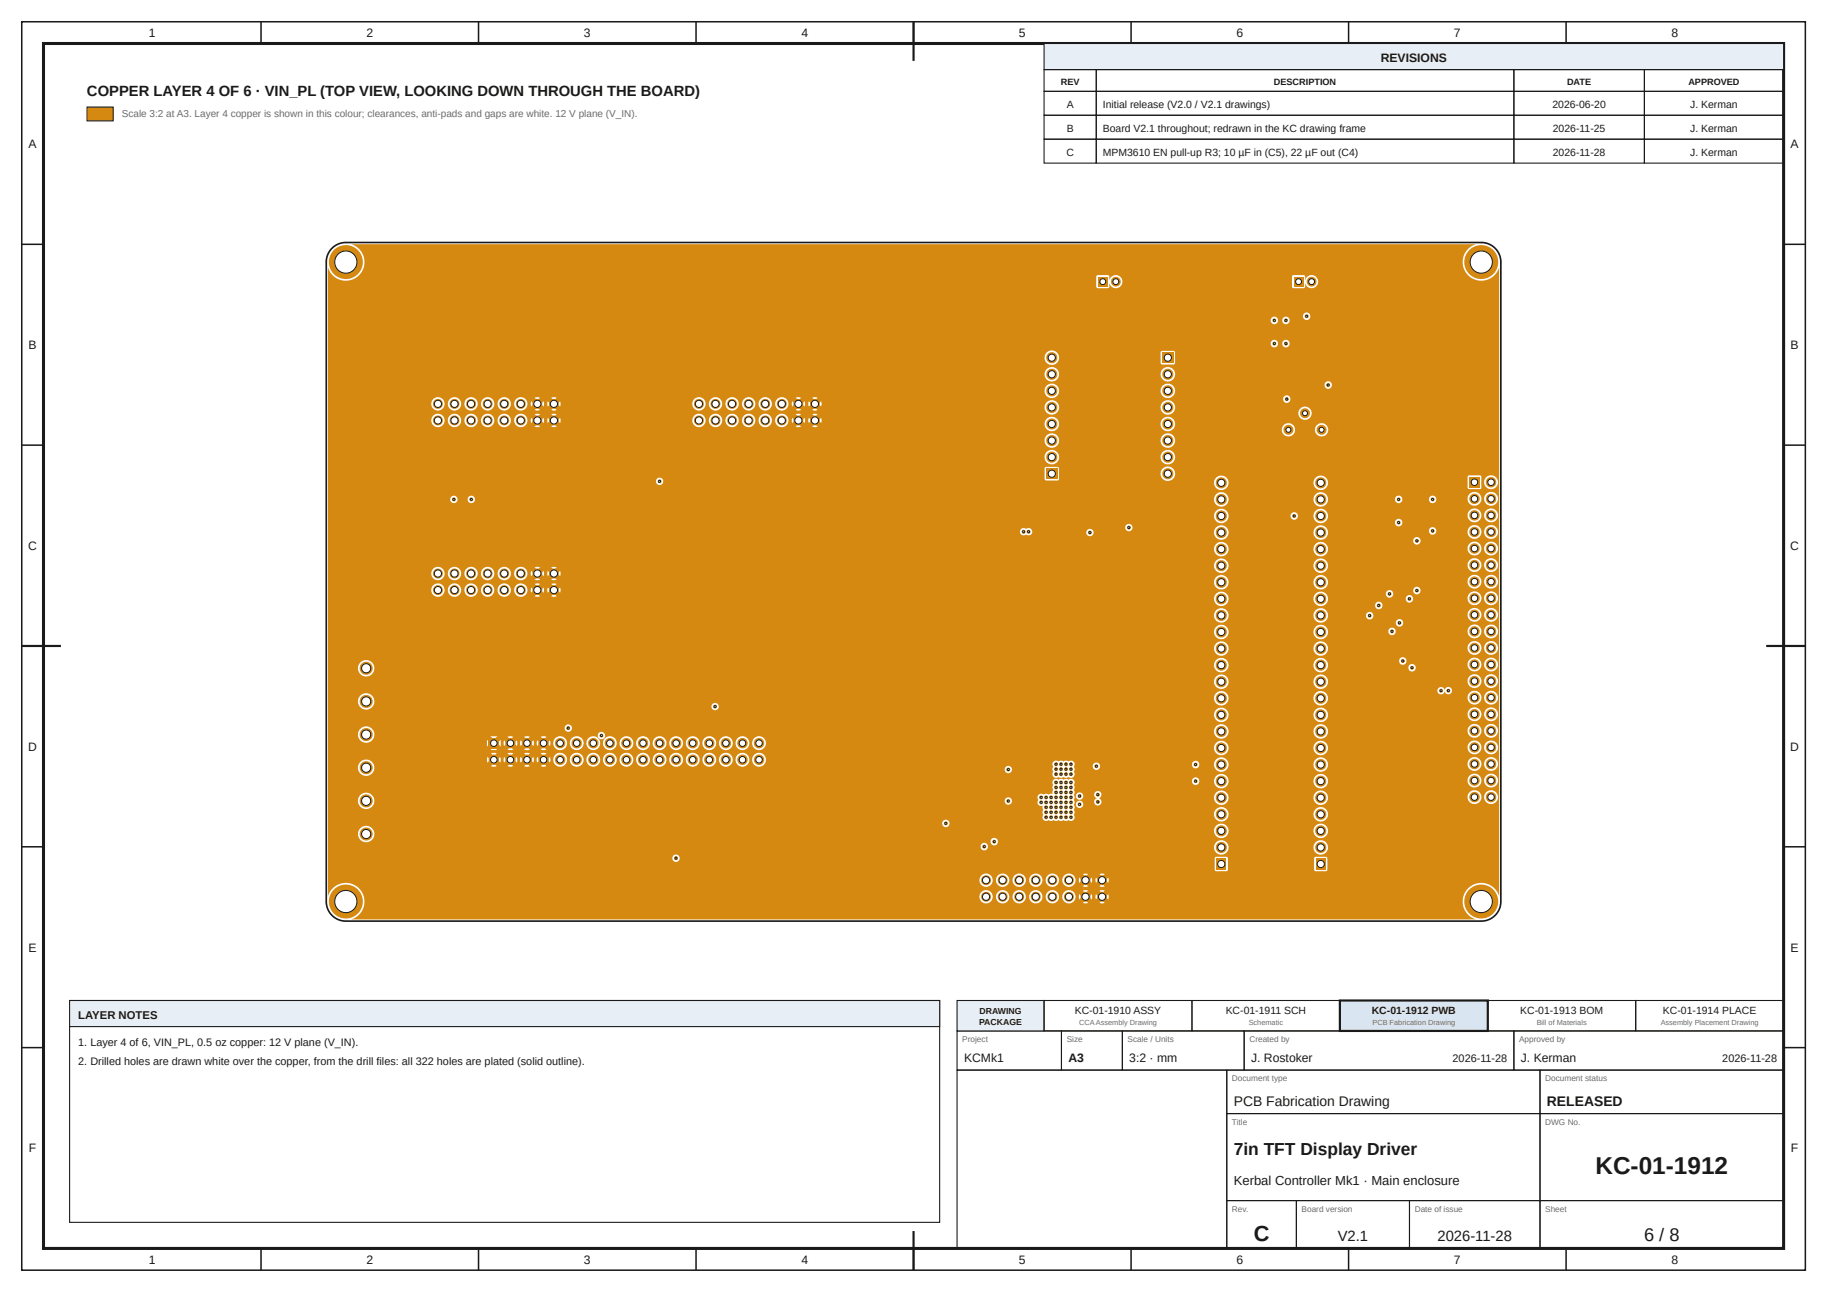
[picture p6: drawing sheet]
<svg xmlns="http://www.w3.org/2000/svg" width="420mm" height="297mm" viewBox="0 0 420 297" stroke-linecap="round" stroke-linejoin="round" font-family="sans-serif">
<defs><g id="words">
<text font-size="5.6" fill="#1a1a1a" x="366.7" y="270">KC-01-1912</text>
<text font-size="5" fill="#1a1a1a" x="288.2" y="285.2">C</text>
<text font-size="4.2" fill="#1a1a1a" x="377.9" y="285.2">6 / 8</text>
<text font-size="4" fill="#1a1a1a" x="283.6" y="265.5">7in TFT Display Driver</text>
<g font-size="3.4" fill="#1a1a1a">
<text x="20" y="22">COPPER LAYER 4 OF 6 · VIN_PL (TOP VIEW, LOOKING DOWN THROUGH THE BOARD)</text>
<text x="307.5" y="285.2">V2.1</text>
<text x="330.4" y="285.2">2026-11-28</text>
</g>
<g font-size="3.2" fill="#1a1a1a">
<text x="283.6" y="254.2">PCB Fabrication Drawing</text>
<text x="355.6" y="254.2">RELEASED</text>
</g>
<text font-size="3" fill="#1a1a1a" x="283.6" y="272.5">Kerbal Controller Mk1 · Main enclosure</text>
<g font-size="2.8" fill="#1a1a1a">
<text x="34.2" y="8.6">1</text>
<text x="84.2" y="8.6">2</text>
<text x="134.2" y="8.6">3</text>
<text x="184.2" y="8.6">4</text>
<text x="234.2" y="8.6">5</text>
<text x="284.2" y="8.6">6</text>
<text x="334.2" y="8.6">7</text>
<text x="384.2" y="8.6">8</text>
<text x="317.4" y="14.3">REVISIONS</text>
<text x="6.6" y="34.1">A</text>
<text x="411.6" y="34.1">A</text>
<text x="6.6" y="80.2">B</text>
<text x="411.6" y="80.2">B</text>
<text x="6.5" y="126.4">C</text>
<text x="411.5" y="126.4">C</text>
<text x="6.5" y="172.6">D</text>
<text x="411.5" y="172.6">D</text>
<text x="6.6" y="218.7">E</text>
<text x="411.6" y="218.7">E</text>
<text x="221.6" y="244.2">KCMk1</text>
<text x="245.6" y="244.2">A3</text>
<text x="259.6" y="244.2">3:2 · mm</text>
<text x="287.6" y="244.2">J. Rostoker</text>
<text x="349.6" y="244.2">J. Kerman</text>
<text x="6.6" y="264.9">F</text>
<text x="411.6" y="264.9">F</text>
<text x="34.2" y="290.6">1</text>
<text x="84.2" y="290.6">2</text>
<text x="134.2" y="290.6">3</text>
<text x="184.2" y="290.6">4</text>
<text x="234.2" y="290.6">5</text>
<text x="284.2" y="290.6">6</text>
<text x="334.2" y="290.6">7</text>
<text x="384.2" y="290.6">8</text>
</g>
<text font-size="2.6" fill="#1a1a1a" x="18" y="234.2">LAYER NOTES</text>
<g font-size="2.5" fill="#1a1a1a">
<text x="18" y="240.5">1. Layer 4 of 6, VIN_PL, 0.5 oz copper: 12 V plane (V_IN).</text>
<text x="18" y="244.7">2. Drilled holes are drawn white over the copper, from the drill files: all 322 holes are plated (solid outline).</text>
<text x="333.9" y="244.2">2026-11-28</text>
<text x="395.9" y="244.2">2026-11-28</text>
</g>
<g font-size="2.4" fill="#1a1a1a">
<text x="245.2" y="24.9">A</text>
<text x="253.5" y="24.9">Initial release (V2.0 / V2.1 drawings)</text>
<text x="356.9" y="24.9">2026-06-20</text>
<text x="388.5" y="24.9">J. Kerman</text>
<text x="245.1" y="35.9">C</text>
<text x="245.2" y="30.4">B</text>
<text x="253.5" y="30.4">Board V2.1 throughout; redrawn in the KC drawing frame</text>
<text x="253.5" y="35.9">MPM3610 EN pull-up R3; 10 µF in (C5), 22 µF out (C4)</text>
<text x="357" y="30.4">2026-11-25</text>
<text x="357" y="35.9">2026-11-28</text>
<text x="388.5" y="30.4">J. Kerman</text>
<text x="388.5" y="35.9">J. Kerman</text>
<text x="247.1" y="233">KC-01-1910 ASSY</text>
<text x="281.8" y="233">KC-01-1911 SCH</text>
<text x="315.3" y="233">KC-01-1912 PWB</text>
<text x="349.5" y="233">KC-01-1913 BOM</text>
<text x="382.3" y="233">KC-01-1914 PLACE</text>
</g>
<text font-size="2.3" fill="#6b6b6b" x="28" y="27">Scale 3:2 at A3. Layer 4 copper is shown in this colour; clearances, anti-pads and gaps are white. 12 V plane (V_IN).</text>
<g font-size="2.1" fill="#1a1a1a">
<text x="243.8" y="19.6">REV</text>
<text x="292.8" y="19.6">DESCRIPTION</text>
<text x="360.2" y="19.6">DATE</text>
<text x="388.1" y="19.6">APPROVED</text>
</g>
<g font-size="2" fill="#1a1a1a">
<text x="225.2" y="233">DRAWING</text>
<text x="225.1" y="235.6">PACKAGE</text>
</g>
<g font-size="1.9" fill="#6b6b6b">
<text x="221.2" y="239.6">Project</text>
<text x="245.2" y="239.6">Size</text>
<text x="259.2" y="239.6">Scale / Units</text>
<text x="287.2" y="239.6">Created by</text>
<text x="349.2" y="239.6">Approved by</text>
<text x="283.2" y="248.6">Document type</text>
<text x="355.2" y="248.6">Document status</text>
<text x="283.2" y="258.6">Title</text>
<text x="355.2" y="258.6">DWG No.</text>
<text x="283.2" y="278.6">Rev.</text>
<text x="299.2" y="278.6">Board version</text>
<text x="325.2" y="278.6">Date of issue</text>
<text x="355.2" y="278.6">Sheet</text>
</g>
<g font-size="1.7" fill="#6b6b6b">
<text x="248" y="235.7">CCAAssembly Drawing</text>
<text x="287" y="235.7">Schematic</text>
<text x="315.5" y="235.7">PCB Fabrication Drawing</text>
<text x="353.2" y="235.7">Bill of Materials</text>
<text x="381.7" y="235.7">Assembly Placement Drawing</text>
</g>
</g></defs>
<g fill="none" stroke="#1a1a1a" stroke-width=".35">
<path d="M5 5h410v287h-410zM60 5v5M110 5v5M160 5v5M210 5v5M260 5v5M310 5v5M360 5v5M5 56.2h5M410 56.2h5M5 102.3h5M410 102.3h5"/>
<path d="M5 148.5h5M410 148.5h5M5 194.7h5M410 194.7h5M5 240.8h5M410 240.8h5M60 287v5M110 287v5M160 287v5M210 287v5M260 287v5M310 287v5"/>
<path d="M360 287v5"/>
</g>
<path d="M10 10h400v277h-400z" fill="none" stroke="#1a1a1a" stroke-width=".7" stroke-linecap="butt"/>
<path d="M210 5v9M5 148.5h9M406 148.5h9M210 283v9" fill="none" stroke="#1a1a1a" stroke-width=".5"/>
<path d="M240 10h170v6h-170z" fill="#e8eef5"/>
<g fill="none" stroke="#1a1a1a" stroke-width=".25">
<path d="M240 10h170v6h-170zM240 16h12v5h-12zM252 16h96v5h-96zM348 16h30v5h-30zM378 16h32v5h-32zM240 21h12v5.5h-12zM240 26.5h12v5.5h-12zM240 32h12v5.5h-12zM252 21h96v5.5h-96zM252 26.5h96v5.5h-96zM252 32h96v5.5h-96zM348 21h30v5.5h-30z"/>
<path d="M348 26.5h30v5.5h-30zM348 32h30v5.5h-30zM378 21h32v5.5h-32zM378 26.5h32v5.5h-32zM378 32h32v5.5h-32zM220 237h24v9h-24zM244 237h14v9h-14zM258 237h28v9h-28zM286 237h62v9h-62zM348 237h62v9h-62zM220 246h62v41h-62zM282 246h72v10h-72z"/>
<path d="M282 256h72v20h-72zM354 246h56v10h-56zM354 256h56v20h-56zM282 276h16v11h-16zM298 276h26v11h-26zM324 276h30v11h-30zM354 276h56v11h-56z"/>
</g>
<path d="M220 230h20v7h-20z" fill="#e8eef5"/>
<path d="M220 230h20v7h-20zM240 230h34v7h-34zM274 230h34v7h-34z" fill="none" stroke="#1a1a1a" stroke-width=".25"/>
<path d="M308 230h34v7h-34z" fill="#d9e6f2"/>
<path d="M308 230h34v7h-34z" fill="none" stroke="#1a1a1a" stroke-width=".5"/>
<path d="M342 230h34v7h-34zM376 230h34v7h-34z" fill="none" stroke="#1a1a1a" stroke-width=".25"/>
<path d="M20 24.6h6v3.2h-6z" fill="#d68910"/>
<path d="M20 24.6h6v3.2h-6z" fill="none" stroke="#1a1a1a" stroke-width=".23"/>
<path d="M75.4 61.4a4.3 4.3 0 0 0 7.1 1.9 4.3 4.3 0 0 0-1.8-7.2h258.6a4.3 4.3 0 0 0-1.8 7.2 4.3 4.3 0 0 0 7.1-1.9v144.7a4.3 4.3 0 0 0-7.1-1.9 4.3 4.3 0 0 0 1.8 7.2h-258.6a4.3 4.3 0 0 0 1.8-7.2 4.3 4.3 0 0 0-7.1 1.9z" fill="#d68910"/>
<g fill="#fff">
<path d="M112 169.4h3v2.9h-3z"/>
<path d="M234.7 121.6a.84 .84 0 0 1 1.2 0 .84 .84 0 0 1 1.1 0 .84 .84 0 0 1 0 1.2 .84 .84 0 0 1-1.1 .1 .84 .84 0 0 1-1.2-.1 .84 .84 0 0 1 0-1.2z"/>
<path d="M242.2 179.3a.84 .84 0 0 1 1.1 0 .84 .84 0 0 1 1.2 0 .84 .84 0 0 1 1.1 0 .84 .84 0 0 1 1.2 0 .84 .84 0 0 1 0 1.2 .84 .84 0 0 1 0 1.1 .84 .84 0 0 1 0 1.1 .84 .84 0 0 1 0 1.2 .84 .84 0 0 1 0 1.1 .84 .84 0 0 1 0 1.2 .84 .84 0 0 1 0 1.1 .84 .84 0 0 1 0 1.2 .84 .84 0 0 1-1.2 0 .84 .84 0 0 1-1.1 0 .84 .84 0 0 1-1.2 0 .84 .84 0 0 1-1.1 0 .84 .84 0 0 1-1.2 0 .84 .84 0 0 1-1.1 0 .84 .84 0 0 1-.1-1.2 .84 .84 0 0 1 0-1.1l-.2-.5 .1-.5a.84 .84 0 0 1-1-.2 .84 .84 0 0 1 0-1.1 .84 .84 0 0 1 0-1.2 .84 .84 0 0 1 1.2 0 .84 .84 0 0 1 1.1 0l.5-.2 .5 .1-.1-.5 .2-.5a.84 .84 0 0 1 0-1.1 .84 .84 0 0 1 .1-1.2z"/>
<path d="M240.2 107.4h3.1v3h-3.1z"/>
<path d="M242.2 175.1a.84 .84 0 0 1 1.1 0 .84 .84 0 0 1 1.2 0 .84 .84 0 0 1 1.1 0 .84 .84 0 0 1 1.2 0 .84 .84 0 0 1 0 1.2 .84 .84 0 0 1 0 1.1 .84 .84 0 0 1 0 1.2 .84 .84 0 0 1-1.2 0 .84 .84 0 0 1-1.1 0 .84 .84 0 0 1-1.2 0 .84 .84 0 0 1-1.1 0 .84 .84 0 0 1-.1-1.2 .84 .84 0 0 1 0-1.1 .84 .84 0 0 1 .1-1.2z"/>
<path d="M251.8 182.1a.84 .84 0 0 1 1.3 .2 .84 .84 0 0 1-.6 1.2 .84 .84 0 0 1 .6 1.3 .84 .84 0 0 1-1.4 0 .84 .84 0 0 1 .5-1.3 .84 .84 0 0 1-.7-.6 .84 .84 0 0 1 .3-.8z"/>
<path d="M252.1 63.4l2.7-.1 .2 .2v1a1.51 1.51 0 0 1 2.3-1 1.51 1.51 0 0 1 0 2.5 1.51 1.51 0 0 1-2.3-1v1l-.2 .2h-2.6l-.2-.3z"/>
<path d="M266.9 80.8h3.1v2.9h-3.1z"/>
<path d="M279.3 197.1h2.9v3.1h-2.9z"/>
<path d="M297.1 63.4l2.7-.1 .2 .2v1a1.51 1.51 0 0 1 2.3-1 1.51 1.51 0 0 1 0 2.5 1.51 1.51 0 0 1-2.3-1v1l-.2 .2h-2.6l-.2-.3z"/>
<path d="M302.2 197.1h2.8v3.1h-2.8z"/>
<path d="M330.7 158.2a.84 .84 0 0 1 .9-.2 .84 .84 0 0 1 .5 .7 .84 .84 0 0 1 1.2-.7 .84 .84 0 0 1 .1 1.5 .84 .84 0 0 1-1.3-.7 .84 .84 0 0 1-1.2 .8 .84 .84 0 0 1-.2-1.4z"/>
<path d="M337.5 109.4h2.9v2.9h-2.9z"/>
<circle cx="84.2" cy="161.2" r="1.88"/>
<circle cx="84.2" cy="153.6" r="1.88"/>
<circle cx="84.2" cy="168.9" r="1.88"/>
<circle cx="84.2" cy="176.5" r="1.88"/>
<circle cx="84.2" cy="191.7" r="1.88"/>
<circle cx="84.2" cy="184.1" r="1.88"/>
<circle cx="100.7" cy="135.7" r="1.54"/>
<circle cx="100.7" cy="131.8" r="1.54"/>
<circle cx="100.7" cy="92.8" r="1.54"/>
<circle cx="100.7" cy="96.7" r="1.54"/>
<circle cx="104.5" cy="135.7" r="1.54"/>
<circle cx="104.5" cy="131.8" r="1.54"/>
<circle cx="104.5" cy="92.8" r="1.54"/>
<circle cx="104.5" cy="96.7" r="1.54"/>
<circle cx="104.3" cy="114.8" r=".85"/>
<circle cx="108.3" cy="135.7" r="1.54"/>
<circle cx="108.3" cy="131.8" r="1.54"/>
<circle cx="108.3" cy="92.8" r="1.54"/>
<circle cx="108.3" cy="96.7" r="1.54"/>
<circle cx="108.3" cy="114.8" r=".85"/>
<circle cx="112.1" cy="135.7" r="1.54"/>
<circle cx="112.1" cy="131.8" r="1.54"/>
<circle cx="112.1" cy="92.8" r="1.54"/>
<circle cx="112.1" cy="96.7" r="1.54"/>
<circle cx="113.5" cy="174.7" r="1.59"/>
<circle cx="115.9" cy="135.7" r="1.54"/>
<circle cx="115.9" cy="131.8" r="1.54"/>
<circle cx="115.9" cy="92.8" r="1.54"/>
<circle cx="115.9" cy="96.7" r="1.54"/>
<circle cx="117.3" cy="170.8" r="1.59"/>
<circle cx="117.3" cy="174.7" r="1.59"/>
<circle cx="119.7" cy="135.7" r="1.54"/>
<circle cx="119.7" cy="131.8" r="1.54"/>
<circle cx="119.7" cy="92.8" r="1.54"/>
<circle cx="119.7" cy="96.7" r="1.54"/>
<circle cx="121.1" cy="170.8" r="1.59"/>
<circle cx="121.1" cy="174.7" r="1.59"/>
<circle cx="123.5" cy="135.7" r="1.54"/>
<circle cx="123.5" cy="131.8" r="1.54"/>
<circle cx="123.5" cy="92.8" r="1.54"/>
<circle cx="123.5" cy="96.7" r="1.54"/>
<circle cx="125" cy="170.8" r="1.59"/>
<circle cx="125" cy="174.7" r="1.59"/>
<circle cx="127.3" cy="135.7" r="1.54"/>
<circle cx="127.3" cy="131.8" r="1.54"/>
<circle cx="127.3" cy="92.8" r="1.54"/>
<circle cx="127.3" cy="96.7" r="1.54"/>
<circle cx="128.8" cy="170.8" r="1.59"/>
<circle cx="128.8" cy="174.7" r="1.59"/>
<circle cx="130.6" cy="167.4" r=".85"/>
<circle cx="132.6" cy="170.8" r="1.59"/>
<circle cx="132.6" cy="174.7" r="1.59"/>
<circle cx="136.4" cy="170.8" r="1.59"/>
<circle cx="136.4" cy="174.7" r="1.59"/>
<circle cx="138.3" cy="169.1" r=".85"/>
<circle cx="140.2" cy="170.8" r="1.59"/>
<circle cx="140.2" cy="174.7" r="1.59"/>
<circle cx="144" cy="170.8" r="1.59"/>
<circle cx="144" cy="174.7" r="1.59"/>
<circle cx="147.8" cy="170.8" r="1.59"/>
<circle cx="147.8" cy="174.7" r="1.59"/>
<circle cx="151.6" cy="170.8" r="1.59"/>
<circle cx="151.6" cy="174.7" r="1.59"/>
<circle cx="151.6" cy="110.7" r=".85"/>
<circle cx="155.4" cy="170.8" r="1.59"/>
<circle cx="155.4" cy="174.7" r="1.59"/>
<circle cx="155.4" cy="197.3" r=".85"/>
<circle cx="159.2" cy="170.8" r="1.59"/>
<circle cx="159.2" cy="174.7" r="1.59"/>
<circle cx="160.7" cy="92.8" r="1.54"/>
<circle cx="160.7" cy="96.7" r="1.54"/>
<circle cx="163.1" cy="170.8" r="1.59"/>
<circle cx="163.1" cy="174.7" r="1.59"/>
<circle cx="164.5" cy="92.8" r="1.54"/>
<circle cx="164.5" cy="96.7" r="1.54"/>
<circle cx="164.4" cy="162.4" r=".84"/>
<circle cx="166.9" cy="170.8" r="1.59"/>
<circle cx="166.9" cy="174.7" r="1.59"/>
<circle cx="168.3" cy="92.8" r="1.54"/>
<circle cx="168.3" cy="96.7" r="1.54"/>
<circle cx="170.7" cy="170.8" r="1.59"/>
<circle cx="170.7" cy="174.7" r="1.59"/>
<circle cx="172.1" cy="92.8" r="1.54"/>
<circle cx="172.1" cy="96.7" r="1.54"/>
<circle cx="174.5" cy="170.8" r="1.59"/>
<circle cx="174.5" cy="174.7" r="1.59"/>
<circle cx="175.9" cy="92.8" r="1.54"/>
<circle cx="175.9" cy="96.7" r="1.54"/>
<circle cx="179.7" cy="92.8" r="1.54"/>
<circle cx="179.7" cy="96.7" r="1.54"/>
<circle cx="183.5" cy="92.8" r="1.54"/>
<circle cx="183.5" cy="96.7" r="1.54"/>
<circle cx="187.3" cy="92.8" r="1.54"/>
<circle cx="187.3" cy="96.7" r="1.54"/>
<circle cx="217.4" cy="189.3" r=".85"/>
<circle cx="226.7" cy="206.2" r="1.53"/>
<circle cx="226.7" cy="202.3" r="1.53"/>
<circle cx="226.3" cy="194.6" r=".86"/>
<circle cx="228.6" cy="193.5" r=".86"/>
<circle cx="230.5" cy="202.3" r="1.53"/>
<circle cx="230.5" cy="206.2" r="1.53"/>
<circle cx="231.8" cy="176.9" r=".84"/>
<circle cx="231.8" cy="184.1" r=".84"/>
<circle cx="234.3" cy="202.3" r="1.53"/>
<circle cx="234.3" cy="206.2" r="1.53"/>
<circle cx="238.1" cy="202.3" r="1.53"/>
<circle cx="238.1" cy="206.2" r="1.53"/>
<circle cx="241.8" cy="82.2" r="1.67"/>
<circle cx="241.8" cy="89.8" r="1.67"/>
<circle cx="241.8" cy="86" r="1.67"/>
<circle cx="241.8" cy="101.3" r="1.67"/>
<circle cx="241.8" cy="97.5" r="1.67"/>
<circle cx="241.8" cy="105.1" r="1.67"/>
<circle cx="241.8" cy="93.7" r="1.67"/>
<circle cx="241.9" cy="202.3" r="1.53"/>
<circle cx="241.9" cy="206.2" r="1.53"/>
<circle cx="245.7" cy="206.2" r="1.53"/>
<circle cx="245.7" cy="202.3" r="1.53"/>
<circle cx="248.2" cy="184.9" r=".84"/>
<circle cx="248.2" cy="183" r=".84"/>
<circle cx="249.5" cy="206.2" r="1.53"/>
<circle cx="249.5" cy="202.3" r="1.53"/>
<circle cx="250.5" cy="122.4" r=".84"/>
<circle cx="252" cy="176.1" r=".85"/>
<circle cx="253.3" cy="202.3" r="1.53"/>
<circle cx="253.3" cy="206.2" r="1.53"/>
<circle cx="259.5" cy="121.3" r=".84"/>
<circle cx="268.4" cy="89.9" r="1.67"/>
<circle cx="268.4" cy="86" r="1.67"/>
<circle cx="268.4" cy="101.3" r="1.67"/>
<circle cx="268.4" cy="97.5" r="1.67"/>
<circle cx="268.4" cy="108.9" r="1.67"/>
<circle cx="268.4" cy="105.1" r="1.67"/>
<circle cx="268.4" cy="93.7" r="1.67"/>
<circle cx="274.9" cy="179.6" r=".86"/>
<circle cx="274.9" cy="175.8" r=".86"/>
<circle cx="280.7" cy="141.5" r="1.67"/>
<circle cx="280.7" cy="137.7" r="1.67"/>
<circle cx="280.7" cy="168.1" r="1.67"/>
<circle cx="280.7" cy="164.3" r="1.67"/>
<circle cx="280.7" cy="156.7" r="1.67"/>
<circle cx="280.7" cy="160.5" r="1.67"/>
<circle cx="280.7" cy="152.9" r="1.67"/>
<circle cx="280.7" cy="149.1" r="1.67"/>
<circle cx="280.7" cy="145.3" r="1.67"/>
<circle cx="280.7" cy="194.8" r="1.67"/>
<circle cx="280.7" cy="191" r="1.67"/>
<circle cx="280.7" cy="187.2" r="1.67"/>
<circle cx="280.7" cy="183.4" r="1.67"/>
<circle cx="280.7" cy="179.6" r="1.67"/>
<circle cx="280.7" cy="175.8" r="1.67"/>
<circle cx="280.7" cy="171.9" r="1.67"/>
<circle cx="280.7" cy="111" r="1.67"/>
<circle cx="280.7" cy="118.6" r="1.67"/>
<circle cx="280.7" cy="114.8" r="1.67"/>
<circle cx="280.7" cy="130" r="1.67"/>
<circle cx="280.7" cy="126.2" r="1.67"/>
<circle cx="280.7" cy="122.4" r="1.67"/>
<circle cx="280.7" cy="133.8" r="1.67"/>
<circle cx="292.9" cy="79" r=".86"/>
<circle cx="292.9" cy="73.7" r=".86"/>
<circle cx="296.2" cy="98.8" r="1.53"/>
<circle cx="295.6" cy="79" r=".86"/>
<circle cx="295.6" cy="73.7" r=".86"/>
<circle cx="295.8" cy="91.8" r=".86"/>
<circle cx="297.5" cy="118.6" r=".86"/>
<circle cx="300" cy="95" r="1.53"/>
<circle cx="300.4" cy="72.7" r=".86"/>
<circle cx="303.6" cy="141.5" r="1.67"/>
<circle cx="303.6" cy="137.7" r="1.67"/>
<circle cx="303.6" cy="168.1" r="1.67"/>
<circle cx="303.6" cy="164.3" r="1.67"/>
<circle cx="303.6" cy="156.7" r="1.67"/>
<circle cx="303.6" cy="160.5" r="1.67"/>
<circle cx="303.6" cy="152.9" r="1.67"/>
<circle cx="303.6" cy="149.1" r="1.67"/>
<circle cx="303.6" cy="145.3" r="1.67"/>
<circle cx="303.6" cy="179.6" r="1.67"/>
<circle cx="303.6" cy="175.8" r="1.67"/>
<circle cx="303.6" cy="194.8" r="1.67"/>
<circle cx="303.6" cy="191" r="1.67"/>
<circle cx="303.6" cy="187.2" r="1.67"/>
<circle cx="303.6" cy="183.4" r="1.67"/>
<circle cx="303.6" cy="171.9" r="1.67"/>
<circle cx="303.6" cy="111" r="1.67"/>
<circle cx="303.6" cy="114.8" r="1.67"/>
<circle cx="303.6" cy="118.6" r="1.67"/>
<circle cx="303.6" cy="130" r="1.67"/>
<circle cx="303.6" cy="126.2" r="1.67"/>
<circle cx="303.6" cy="122.4" r="1.67"/>
<circle cx="303.6" cy="133.8" r="1.67"/>
<circle cx="303.8" cy="98.8" r="1.53"/>
<circle cx="305.3" cy="88.5" r=".86"/>
<circle cx="314.9" cy="141.5" r=".86"/>
<circle cx="317" cy="139.2" r=".86"/>
<circle cx="319.4" cy="136.5" r=".86"/>
<circle cx="320" cy="145.2" r=".86"/>
<circle cx="321.5" cy="114.8" r=".86"/>
<circle cx="321.5" cy="120.1" r=".86"/>
<circle cx="321.7" cy="143.2" r=".86"/>
<circle cx="322.5" cy="152" r=".86"/>
<circle cx="324" cy="137.7" r=".86"/>
<circle cx="324.6" cy="153.5" r=".86"/>
<circle cx="325.7" cy="135.8" r=".86"/>
<circle cx="325.7" cy="124.3" r=".86"/>
<circle cx="329.3" cy="114.8" r=".86"/>
<circle cx="329.3" cy="122" r=".86"/>
<circle cx="338.9" cy="141.3" r="1.59"/>
<circle cx="338.9" cy="137.5" r="1.59"/>
<circle cx="338.9" cy="164.2" r="1.59"/>
<circle cx="338.9" cy="168" r="1.59"/>
<circle cx="338.9" cy="160.4" r="1.59"/>
<circle cx="338.9" cy="156.6" r="1.59"/>
<circle cx="338.9" cy="145.2" r="1.59"/>
<circle cx="338.9" cy="149" r="1.59"/>
<circle cx="338.9" cy="152.8" r="1.59"/>
<circle cx="338.9" cy="179.4" r="1.59"/>
<circle cx="338.9" cy="175.6" r="1.59"/>
<circle cx="338.9" cy="183.3" r="1.59"/>
<circle cx="338.9" cy="171.8" r="1.59"/>
<circle cx="338.9" cy="114.7" r="1.59"/>
<circle cx="338.9" cy="118.5" r="1.59"/>
<circle cx="338.9" cy="126.1" r="1.59"/>
<circle cx="338.9" cy="129.9" r="1.59"/>
<circle cx="338.9" cy="122.3" r="1.59"/>
<circle cx="338.9" cy="133.7" r="1.59"/>
<circle cx="342.7" cy="137.5" r="1.59"/>
<circle cx="342.7" cy="141.3" r="1.59"/>
<circle cx="342.7" cy="164.2" r="1.59"/>
<circle cx="342.7" cy="168" r="1.59"/>
<circle cx="342.7" cy="160.4" r="1.59"/>
<circle cx="342.7" cy="156.6" r="1.59"/>
<circle cx="342.7" cy="145.2" r="1.59"/>
<circle cx="342.7" cy="149" r="1.59"/>
<circle cx="342.7" cy="152.8" r="1.59"/>
<circle cx="342.7" cy="175.6" r="1.59"/>
<circle cx="342.7" cy="179.4" r="1.59"/>
<circle cx="342.7" cy="183.3" r="1.59"/>
<circle cx="342.7" cy="171.8" r="1.59"/>
<circle cx="342.7" cy="110.9" r="1.59"/>
<circle cx="342.7" cy="114.7" r="1.59"/>
<circle cx="342.7" cy="118.5" r="1.59"/>
<circle cx="342.7" cy="126.1" r="1.59"/>
<circle cx="342.7" cy="129.9" r="1.59"/>
<circle cx="342.7" cy="122.3" r="1.59"/>
<circle cx="342.7" cy="133.7" r="1.59"/>
</g>
<g fill="#d68910">
<path d="M111.6 169l.3-.2 .5 .1 1.5 1.5a.57 .57 0 0 1 0 .8 .57 .57 0 0 1-.8 0l-1.5-1.5-.1-.4z"/>
<path d="M111.6 171.9l1.5-1.5a.57 .57 0 0 1 .8 0 .57 .57 0 0 1 0 .8l-1.4 1.5a.57 .57 0 0 1-.9 0 .57 .57 0 0 1 0-.8z"/>
<path d="M113.1 170.4l1.5-1.4a.57 .57 0 0 1 .8 0 .57 .57 0 0 1 0 .8l-1.5 1.4a.57 .57 0 0 1-.8 .1 .57 .57 0 0 1 0-.9z"/>
<path d="M113.1 170.4l.3-.1 .4 .1 1.6 1.5a.57 .57 0 0 1 0 .8 .57 .57 0 0 1-.8 0l-1.6-1.5v-.5z"/>
<path d="M112 175.4l1.1-1.1a.57 .57 0 0 1 .8-.1 .57 .57 0 0 1 0 .9l-1.1 1.1a.57 .57 0 0 1-.8 0 .57 .57 0 0 1 0-.8z"/>
<path d="M114.2 173.1a.57 .57 0 0 1 .8 0 .57 .57 0 0 1 0 .8l-1.1 1.2a.57 .57 0 0 1-.8 0 .57 .57 0 0 1 0-.8z"/>
<path d="M116.9 170.4a.57 .57 0 0 1 .8 0 .57 .57 0 0 1 0 .8l-1.1 1.2a.57 .57 0 0 1-.8 0 .57 .57 0 0 1 0-.8z"/>
<path d="M116.9 170.4l1.1-1.1a.57 .57 0 0 1 .9 0 .57 .57 0 0 1 0 .8l-1.2 1.1a.57 .57 0 0 1-.8 .1 .57 .57 0 0 1 0-.9z"/>
<path d="M116.9 174.3a.57 .57 0 0 1 .8-.1 .57 .57 0 0 1 0 .9l-1.1 1.1a.57 .57 0 0 1-.8 0 .57 .57 0 0 1 0-.8z"/>
<path d="M116.9 174.3l1.1-1.2a.57 .57 0 0 1 .9 0 .57 .57 0 0 1 0 .8l-1.2 1.2a.57 .57 0 0 1-.8 0 .57 .57 0 0 1 0-.8z"/>
<path d="M119.6 171.6l1.1-1.2a.57 .57 0 0 1 .8 0 .57 .57 0 0 1 0 .8l-1.1 1.2a.57 .57 0 0 1-.8 0 .57 .57 0 0 1 0-.8z"/>
<path d="M121.9 169.3a.57 .57 0 0 1 .8 0 .57 .57 0 0 1 0 .8l-1.2 1.1a.57 .57 0 0 1-.8 .1 .57 .57 0 0 1 0-.9z"/>
<path d="M119.6 175.4l1.1-1.1a.57 .57 0 0 1 .8-.1 .57 .57 0 0 1 0 .9l-1.1 1.1a.57 .57 0 0 1-.8 0 .57 .57 0 0 1 0-.8z"/>
<path d="M121.9 173.1a.57 .57 0 0 1 .8 0 .57 .57 0 0 1 0 .8l-1.2 1.2a.57 .57 0 0 1-.8 0 .57 .57 0 0 1 0-.8z"/>
<path d="M123.4 171.6l1.1-1.2a.57 .57 0 0 1 .9 0 .57 .57 0 0 1 0 .8l-1.2 1.2a.57 .57 0 0 1-.8 0 .57 .57 0 0 1 0-.8z"/>
<path d="M123.4 175.4l1.1-1.1a.57 .57 0 0 1 .9-.1 .57 .57 0 0 1 0 .9l-1.2 1.1a.57 .57 0 0 1-.8 0 .57 .57 0 0 1 0-.8z"/>
<path d="M112 173.1l.3-.1 .4 .1 1.2 1.2a.57 .57 0 0 1 0 .8 .57 .57 0 0 1-.8 0l-1.2-1.2-.1-.5z"/>
<path d="M113.1 174.3l.3-.2 .4 .1 1.2 1.2a.57 .57 0 0 1 0 .8 .57 .57 0 0 1-.8 0l-1.2-1.2v-.5z"/>
<path d="M115.8 169.3l.3-.1h.4l1.2 1.2a.57 .57 0 0 1 0 .8 .57 .57 0 0 1-.8 0l-1.2-1.2v-.4z"/>
<path d="M116.9 170.4l.3-.1 .4 .1 1.3 1.2a.57 .57 0 0 1 0 .8 .57 .57 0 0 1-.9 0l-1.1-1.2-.1-.5z"/>
<path d="M115.8 173.1l.3-.1 .4 .1 1.2 1.2a.57 .57 0 0 1 0 .8 .57 .57 0 0 1-.8 0l-1.2-1.2v-.5z"/>
<path d="M116.9 174.3l.3-.2 .4 .1 1.3 1.2a.57 .57 0 0 1 0 .8 .57 .57 0 0 1-.9 0l-1.1-1.2-.1-.5z"/>
<path d="M119.6 169.3l.3-.1h.4l1.2 1.2a.57 .57 0 0 1 0 .8 .57 .57 0 0 1-.8 0l-1.2-1.2v-.4z"/>
<path d="M120.7 170.4l.3-.1 .5 .1 1.2 1.2a.57 .57 0 0 1 0 .8 .57 .57 0 0 1-.8 0l-1.2-1.2-.1-.5z"/>
<path d="M119.6 173.1l.3-.1 .4 .1 1.2 1.2a.57 .57 0 0 1 0 .8 .57 .57 0 0 1-.8 0l-1.2-1.2v-.5z"/>
<path d="M120.7 174.3l.3-.2 .5 .1 1.2 1.2a.57 .57 0 0 1 0 .8 .57 .57 0 0 1-.8 0l-1.2-1.2-.1-.5z"/>
<path d="M123.4 169.3l.3-.1h.4l1.3 1.2a.57 .57 0 0 1-.1 .8 .57 .57 0 0 1-.8 0l-1.1-1.2-.1-.4z"/>
<path d="M125.7 169.3a.57 .57 0 0 1 .8 0 .57 .57 0 0 1 0 .8l-1.1 1.1a.57 .57 0 0 1-.9 .1 .57 .57 0 0 1 0-.9z"/>
<path d="M124.5 170.4l.3-.1 .5 .1 1.2 1.2a.57 .57 0 0 1 0 .8 .57 .57 0 0 1-.8 0l-1.2-1.2-.1-.5z"/>
<path d="M123.4 173.1l.3-.1 .4 .1 1.3 1.2a.57 .57 0 0 1-.1 .8 .57 .57 0 0 1-.8 0l-1.1-1.2-.1-.5z"/>
<path d="M125.7 173.1a.57 .57 0 0 1 .8 0 .57 .57 0 0 1 0 .8l-1.1 1.2a.57 .57 0 0 1-.9 0 .57 .57 0 0 1 0-.8z"/>
<path d="M124.5 174.3l.3-.2 .5 .1 1.2 1.2a.57 .57 0 0 1 0 .8 .57 .57 0 0 1-.8 0l-1.2-1.2-.1-.5z"/>
<path d="M249.1 202l.3-.2 .4 .1 1.2 1.1a.57 .57 0 0 1 0 .8 .57 .57 0 0 1-.8 0l-1.1-1.1-.1-.5z"/>
<path d="M250.2 200.9a.57 .57 0 0 1 .8 0 .57 .57 0 0 1 0 .8l-1.1 1a.57 .57 0 0 1-.8 0 .57 .57 0 0 1 0-.8z"/>
<path d="M248 203l1.1-1.1a.57 .57 0 0 1 .8 .1 .57 .57 0 0 1 0 .7l-1.1 1.1a.57 .57 0 0 1-.8 0 .57 .57 0 0 1 0-.8z"/>
<path d="M248 200.9l.3-.2 .5 .1 1.1 1.1a.57 .57 0 0 1 0 .8 .57 .57 0 0 1-.8 0l-1.1-1.1-.1-.4z"/>
<path d="M249.1 205.8l.3-.2 .4 .1 1.2 1.1a.57 .57 0 0 1 0 .8 .57 .57 0 0 1-.8 0l-1.1-1.1-.1-.4z"/>
<path d="M250.2 204.7a.57 .57 0 0 1 .8 0 .57 .57 0 0 1 0 .8l-1.1 1.1a.57 .57 0 0 1-.8-.1 .57 .57 0 0 1 0-.7z"/>
<path d="M248 206.8l1.1-1a.57 .57 0 0 1 .8 0 .57 .57 0 0 1 0 .8l-1.1 1a.57 .57 0 0 1-.8 0 .57 .57 0 0 1 0-.8z"/>
<path d="M248 204.7l.3-.2 .5 .1 1.1 1.2a.57 .57 0 0 1 0 .7 .57 .57 0 0 1-.8 .1l-1.1-1.2-.1-.4z"/>
<path d="M252.9 202l.3-.2 .4 .1 1.2 1.1a.57 .57 0 0 1 0 .8 .57 .57 0 0 1-.8 0l-1.1-1.1-.1-.5z"/>
<path d="M254 200.9a.57 .57 0 0 1 .8 0 .57 .57 0 0 1 0 .8l-1.1 1a.57 .57 0 0 1-.8 .1 .57 .57 0 0 1 0-.9z"/>
<path d="M251.8 203l1.1-1.1a.57 .57 0 0 1 .9 0 .57 .57 0 0 1-.1 .8l-1 1.1a.57 .57 0 0 1-.9 0 .57 .57 0 0 1 0-.8z"/>
<path d="M251.8 200.9l.3-.2 .5 .1 1.1 1.1a.57 .57 0 0 1 0 .8 .57 .57 0 0 1-.8 0l-1.1-1.1-.1-.4z"/>
<path d="M253 205.8l.2-.2 .4 .1 1.2 1.1a.57 .57 0 0 1 0 .8 .57 .57 0 0 1-.8 0l-1.1-1.1-.1-.4z"/>
<path d="M254 204.7a.57 .57 0 0 1 .8 0 .57 .57 0 0 1 0 .8l-1.1 1.1a.57 .57 0 0 1-.8 0 .57 .57 0 0 1 0-.8z"/>
<path d="M251.8 206.8l1.1-1a.57 .57 0 0 1 .9-.1 .57 .57 0 0 1-.1 .9l-1 1a.57 .57 0 0 1-.9 0 .57 .57 0 0 1 0-.8z"/>
<path d="M251.8 204.7l.3-.2 .5 .1 1.1 1.2a.57 .57 0 0 1 0 .7 .57 .57 0 0 1-.8 .1l-1.1-1.2-.1-.4z"/>
<path d="M183.1 92.4l.3-.1 .4 .1 1.2 1.1a.57 .57 0 0 1 0 .8 .57 .57 0 0 1-.8 0l-1.2-1.1v-.5z"/>
<path d="M183.1 92.4l1.1-1a.57 .57 0 0 1 .8 0 .57 .57 0 0 1 0 .8l-1.1 1a.57 .57 0 0 1-.8 0 .57 .57 0 0 1 0-.8z"/>
<path d="M183.1 92.4a.57 .57 0 0 1 .8 0 .57 .57 0 0 1 0 .8l-1.1 1.1a.57 .57 0 0 1-.8 0 .57 .57 0 0 1 0-.8z"/>
<path d="M182 91.4l.3-.2 .5 .1 1.1 1.1a.57 .57 0 0 1 0 .9 .57 .57 0 0 1-.8-.1l-1.1-1.1-.1-.4z"/>
<path d="M183.1 96.2l.3-.1 .4 .1 1.2 1.1a.57 .57 0 0 1 0 .8 .57 .57 0 0 1-.8 0l-1.2-1.1v-.5z"/>
<path d="M184.2 95.2a.57 .57 0 0 1 .8 0 .57 .57 0 0 1 0 .8l-1.1 1.1a.57 .57 0 0 1-.8 0 .57 .57 0 0 1 0-.8z"/>
<path d="M182 97.3l1.1-1a.57 .57 0 0 1 .8 0 .57 .57 0 0 1 0 .8l-1.1 1a.57 .57 0 0 1-.8 0 .57 .57 0 0 1 0-.8z"/>
<path d="M182 95.2l.3-.2 .5 .1 1.1 1.2a.57 .57 0 0 1 0 .8 .57 .57 0 0 1-.8 0l-1.1-1.2-.1-.4z"/>
<path d="M186.9 92.4l.3-.1 .5 .1 1.1 1.1a.57 .57 0 0 1 0 .8 .57 .57 0 0 1-.8 0l-1.1-1.1-.1-.5z"/>
<path d="M186.9 92.4l1.1-1a.57 .57 0 0 1 .8 0 .57 .57 0 0 1 0 .8l-1.1 1a.57 .57 0 0 1-.8 0 .57 .57 0 0 1 0-.8z"/>
<path d="M185.8 93.5l1.1-1.1a.57 .57 0 0 1 .8 0 .57 .57 0 0 1 0 .8l-1 1.1a.57 .57 0 0 1-.8 0 .57 .57 0 0 1-.1-.8z"/>
<path d="M185.9 91.4l.2-.2 .5 .1 1.1 1.1a.57 .57 0 0 1 0 .8 .57 .57 0 0 1-.8 0l-1.1-1.1-.1-.4z"/>
<path d="M186.9 96.3l.3-.2 .5 .1 1.1 1.1a.57 .57 0 0 1 0 .8 .57 .57 0 0 1-.8 0l-1.1-1.1-.1-.5z"/>
<path d="M188 95.2a.57 .57 0 0 1 .8 0 .57 .57 0 0 1 0 .8l-1.1 1.1a.57 .57 0 0 1-.8 0 .57 .57 0 0 1 0-.8z"/>
<path d="M185.8 97.3l1.1-1a.57 .57 0 0 1 .8 0 .57 .57 0 0 1 0 .8l-1 1a.57 .57 0 0 1-.8 0 .57 .57 0 0 1-.1-.8z"/>
<path d="M185.9 95.2l.2-.2 .5 .1 1.1 1.2a.57 .57 0 0 1 0 .8 .57 .57 0 0 1-.8 0l-1.1-1.2-.1-.4z"/>
<path d="M123.1 92.4l.3-.1 .4 .1 1.2 1.1a.57 .57 0 0 1 0 .8 .57 .57 0 0 1-.8 0l-1.1-1.1-.1-.5z"/>
<path d="M123.1 92.4l1.1-1a.57 .57 0 0 1 .8 0 .57 .57 0 0 1 0 .8l-1.1 1a.57 .57 0 0 1-.8 0 .57 .57 0 0 1 0-.8z"/>
<path d="M123.1 131.4l.3-.1 .4 .1 1.2 1.1a.57 .57 0 0 1 0 .8 .57 .57 0 0 1-.8 0l-1.2-1.1v-.5z"/>
<path d="M124.2 130.4a.57 .57 0 0 1 .8 0 .57 .57 0 0 1 0 .8l-1.1 1a.57 .57 0 0 1-.8 0 .57 .57 0 0 1 0-.8z"/>
<path d="M122 132.5l1.1-1.1a.57 .57 0 0 1 .8 0 .57 .57 0 0 1 0 .8l-1.1 1.1a.57 .57 0 0 1-.8 0 .57 .57 0 0 1 0-.8z"/>
<path d="M122 130.4l.3-.2 .5 .1 1.1 1.1a.57 .57 0 0 1 0 .9 .57 .57 0 0 1-.8-.1l-1.1-1.1-.1-.4z"/>
<path d="M123.1 96.3l.3-.2 .4 .1 1.2 1.1a.57 .57 0 0 1 0 .8 .57 .57 0 0 1-.8 0l-1.2-1.1v-.5z"/>
<path d="M124.2 95.2a.57 .57 0 0 1 .8 0 .57 .57 0 0 1 0 .8l-1.1 1.1a.57 .57 0 0 1-.8 0 .57 .57 0 0 1 0-.8z"/>
<path d="M123.1 135.2l.3-.1 .4 .1 1.2 1.1a.57 .57 0 0 1 0 .8 .57 .57 0 0 1-.8 0l-1.2-1.1v-.5z"/>
<path d="M123.1 135.3l1.1-1.1a.57 .57 0 0 1 .8 0 .57 .57 0 0 1 0 .8l-1.1 1.1a.57 .57 0 0 1-.8 0 .57 .57 0 0 1 0-.8z"/>
<path d="M122 136.3l1.1-1a.57 .57 0 0 1 .8 0 .57 .57 0 0 1 0 .8l-1.1 1a.57 .57 0 0 1-.8 0 .57 .57 0 0 1 0-.8z"/>
<path d="M122 134.2l.3-.2 .5 .1 1.1 1.2a.57 .57 0 0 1 0 .8 .57 .57 0 0 1-.8 0l-1.1-1.2-.1-.4z"/>
<path d="M126.9 92.4l.3-.1 .5 .1 1.1 1.1a.57 .57 0 0 1 0 .8 .57 .57 0 0 1-.8 0l-1.1-1.1-.1-.5z"/>
<path d="M126.9 92.4l1.1-1a.57 .57 0 0 1 .8 0 .57 .57 0 0 1 0 .8l-1.1 1a.57 .57 0 0 1-.8 0 .57 .57 0 0 1 0-.8z"/>
<path d="M125.8 93.5l1.1-1.1a.57 .57 0 0 1 .8 0 .57 .57 0 0 1 0 .8l-1 1.1a.57 .57 0 0 1-.8 0 .57 .57 0 0 1-.1-.8z"/>
<path d="M125.9 91.4l.2-.2 .5 .1 1.1 1.1a.57 .57 0 0 1 0 .8 .57 .57 0 0 1-.8 0l-1.1-1.1-.1-.4z"/>
<path d="M126.9 131.4l.3-.1 .5 .1 1.1 1.1a.57 .57 0 0 1 0 .8 .57 .57 0 0 1-.8 0l-1.1-1.1-.1-.5z"/>
<path d="M128 130.4a.57 .57 0 0 1 .8 0 .57 .57 0 0 1 0 .8l-1.1 1a.57 .57 0 0 1-.8 0 .57 .57 0 0 1 0-.8z"/>
<path d="M125.8 132.5l1.1-1.1a.57 .57 0 0 1 .8 0 .57 .57 0 0 1 0 .8l-1 1.1a.57 .57 0 0 1-.8 0 .57 .57 0 0 1-.1-.8z"/>
<path d="M125.8 130.4l.3-.2 .5 .1 1.1 1.1a.57 .57 0 0 1 0 .9 .57 .57 0 0 1-.8-.1l-1.1-1.1-.1-.4z"/>
<path d="M126.9 96.3l.3-.2 .5 .1 1.1 1.1a.57 .57 0 0 1 0 .8 .57 .57 0 0 1-.8 0l-1.1-1.1-.1-.5z"/>
<path d="M128 95.2a.57 .57 0 0 1 .8 0 .57 .57 0 0 1 0 .8l-1.1 1.1a.57 .57 0 0 1-.8 0 .57 .57 0 0 1 0-.8z"/>
<path d="M125.8 97.3l1.1-1a.57 .57 0 0 1 .8 0 .57 .57 0 0 1 0 .8l-1 1a.57 .57 0 0 1-.8 0 .57 .57 0 0 1-.1-.8z"/>
<path d="M125.8 95.2l.3-.2 .5 .1 1.1 1.2a.57 .57 0 0 1 0 .8 .57 .57 0 0 1-.8 0l-1.1-1.2-.1-.4z"/>
<path d="M126.9 135.2l.3-.1 .5 .1 1.1 1.1a.57 .57 0 0 1 0 .8 .57 .57 0 0 1-.8 0l-1.1-1.1-.1-.5z"/>
<path d="M126.9 135.3l1.1-1.1a.57 .57 0 0 1 .8 0 .57 .57 0 0 1 0 .8l-1.1 1.1a.57 .57 0 0 1-.8 0 .57 .57 0 0 1 0-.8z"/>
<path d="M125.8 136.3l1.1-1a.57 .57 0 0 1 .8 0 .57 .57 0 0 1 0 .8l-1 1a.57 .57 0 0 1-.8 0 .57 .57 0 0 1-.1-.8z"/>
<path d="M125.8 134.2l.3-.2 .5 .1 1.1 1.2a.57 .57 0 0 1 0 .8 .57 .57 0 0 1-.8 0l-1.1-1.2-.1-.4z"/>
<path d="M122 93.5l1.1-1.1a.57 .57 0 0 1 .8 0 .57 .57 0 0 1 0 .8l-1.1 1.1a.57 .57 0 0 1-.8 0 .57 .57 0 0 1 0-.8z"/>
<path d="M122 91.4l.3-.2 .5 .1 1.1 1.1a.57 .57 0 0 1 0 .8 .57 .57 0 0 1-.8 0l-1.1-1.1-.1-.4z"/>
<path d="M122 97.3l1.1-1a.57 .57 0 0 1 .8 0 .57 .57 0 0 1 0 .8l-1.1 1a.57 .57 0 0 1-.8 0 .57 .57 0 0 1 0-.8z"/>
<path d="M122 95.2l.3-.2 .5 .1 1.1 1.2a.57 .57 0 0 1 0 .8 .57 .57 0 0 1-.8 0l-1.1-1.2-.1-.4z"/>
<path d="M337.7 109.7h2.4v2.4h-2.4z"/>
<path d="M252.4 63.6h2.2v2.3h-2.2z"/>
<path d="M112.3 169.6h2.4v2.4h-2.4z"/>
<path d="M297.4 63.6h2.2v2.3h-2.2z"/>
<path d="M279.6 197.3h2.3v2.6h-2.3z"/>
<path d="M302.5 197.3h2.2v2.6h-2.2z"/>
<path d="M240.5 107.7h2.6v2.4h-2.6z"/>
<path d="M267.2 81h2.5v2.4h-2.5z"/>
<circle cx="79.5" cy="60.3" r="3.9"/>
<circle cx="340.5" cy="60.3" r="3.9"/>
<circle cx="79.5" cy="207.2" r="3.9"/>
<circle cx="340.5" cy="207.2" r="3.9"/>
<circle cx="342.7" cy="183.2" r="1.2"/>
<circle cx="338.9" cy="183.2" r="1.2"/>
<circle cx="342.7" cy="179.4" r="1.2"/>
<circle cx="338.9" cy="179.4" r="1.2"/>
<circle cx="342.7" cy="175.6" r="1.2"/>
<circle cx="338.9" cy="175.6" r="1.2"/>
<circle cx="342.7" cy="171.8" r="1.2"/>
<circle cx="338.9" cy="171.8" r="1.2"/>
<circle cx="342.7" cy="168" r="1.2"/>
<circle cx="338.9" cy="168" r="1.2"/>
<circle cx="342.7" cy="164.2" r="1.2"/>
<circle cx="338.9" cy="164.2" r="1.2"/>
<circle cx="342.7" cy="160.4" r="1.2"/>
<circle cx="338.9" cy="160.4" r="1.2"/>
<circle cx="342.7" cy="156.6" r="1.2"/>
<circle cx="338.9" cy="156.6" r="1.2"/>
<circle cx="342.7" cy="152.8" r="1.2"/>
<circle cx="338.9" cy="152.8" r="1.2"/>
<circle cx="342.7" cy="149" r="1.2"/>
<circle cx="338.9" cy="149" r="1.2"/>
<circle cx="342.7" cy="145.1" r="1.2"/>
<circle cx="338.9" cy="145.1" r="1.2"/>
<circle cx="342.7" cy="141.3" r="1.2"/>
<circle cx="338.9" cy="141.3" r="1.2"/>
<circle cx="342.7" cy="137.5" r="1.2"/>
<circle cx="338.9" cy="137.5" r="1.2"/>
<circle cx="342.7" cy="133.7" r="1.2"/>
<circle cx="338.9" cy="133.7" r="1.2"/>
<circle cx="342.7" cy="129.9" r="1.2"/>
<circle cx="338.9" cy="129.9" r="1.2"/>
<circle cx="342.7" cy="126.1" r="1.2"/>
<circle cx="338.9" cy="126.1" r="1.2"/>
<circle cx="342.7" cy="122.3" r="1.2"/>
<circle cx="338.9" cy="122.3" r="1.2"/>
<circle cx="342.7" cy="118.5" r="1.2"/>
<circle cx="338.9" cy="118.5" r="1.2"/>
<circle cx="342.7" cy="114.7" r="1.2"/>
<circle cx="338.9" cy="114.7" r="1.2"/>
<circle cx="342.7" cy="110.9" r="1.2"/>
<circle cx="256.5" cy="64.8" r="1.13"/>
<circle cx="253.3" cy="206.2" r="1.14"/>
<circle cx="253.3" cy="202.3" r="1.14"/>
<circle cx="249.5" cy="206.2" r="1.14"/>
<circle cx="249.5" cy="202.3" r="1.14"/>
<circle cx="245.7" cy="206.2" r="1.14"/>
<circle cx="245.7" cy="202.3" r="1.14"/>
<circle cx="241.9" cy="206.2" r="1.14"/>
<circle cx="241.9" cy="202.3" r="1.14"/>
<circle cx="238.1" cy="206.2" r="1.14"/>
<circle cx="238.1" cy="202.3" r="1.14"/>
<circle cx="234.3" cy="206.2" r="1.14"/>
<circle cx="234.3" cy="202.3" r="1.14"/>
<circle cx="230.5" cy="206.2" r="1.14"/>
<circle cx="230.5" cy="202.3" r="1.14"/>
<circle cx="226.7" cy="206.2" r="1.14"/>
<circle cx="226.7" cy="202.3" r="1.14"/>
<circle cx="113.5" cy="174.7" r="1.2"/>
<circle cx="117.3" cy="170.8" r="1.2"/>
<circle cx="117.3" cy="174.7" r="1.2"/>
<circle cx="121.1" cy="170.8" r="1.2"/>
<circle cx="121.1" cy="174.7" r="1.2"/>
<circle cx="124.9" cy="170.8" r="1.2"/>
<circle cx="124.9" cy="174.7" r="1.2"/>
<circle cx="128.8" cy="170.8" r="1.2"/>
<circle cx="128.8" cy="174.7" r="1.2"/>
<circle cx="132.6" cy="170.8" r="1.2"/>
<circle cx="132.6" cy="174.7" r="1.2"/>
<circle cx="136.4" cy="170.8" r="1.2"/>
<circle cx="136.4" cy="174.7" r="1.2"/>
<circle cx="140.2" cy="170.8" r="1.2"/>
<circle cx="140.2" cy="174.7" r="1.2"/>
<circle cx="144" cy="170.8" r="1.2"/>
<circle cx="144" cy="174.7" r="1.2"/>
<circle cx="147.8" cy="170.8" r="1.2"/>
<circle cx="147.8" cy="174.7" r="1.2"/>
<circle cx="151.6" cy="170.8" r="1.2"/>
<circle cx="151.6" cy="174.7" r="1.2"/>
<circle cx="155.4" cy="170.8" r="1.2"/>
<circle cx="155.4" cy="174.7" r="1.2"/>
<circle cx="159.2" cy="170.8" r="1.2"/>
<circle cx="159.2" cy="174.7" r="1.2"/>
<circle cx="163" cy="170.8" r="1.2"/>
<circle cx="163" cy="174.7" r="1.2"/>
<circle cx="166.9" cy="170.8" r="1.2"/>
<circle cx="166.9" cy="174.7" r="1.2"/>
<circle cx="170.7" cy="170.8" r="1.2"/>
<circle cx="170.7" cy="174.7" r="1.2"/>
<circle cx="174.5" cy="170.8" r="1.2"/>
<circle cx="174.5" cy="174.7" r="1.2"/>
<circle cx="127.3" cy="96.7" r="1.14"/>
<circle cx="127.3" cy="92.8" r="1.14"/>
<circle cx="123.5" cy="96.7" r="1.14"/>
<circle cx="123.5" cy="92.8" r="1.14"/>
<circle cx="119.7" cy="96.7" r="1.14"/>
<circle cx="119.7" cy="92.8" r="1.14"/>
<circle cx="115.9" cy="96.7" r="1.14"/>
<circle cx="115.9" cy="92.8" r="1.14"/>
<circle cx="112.1" cy="96.7" r="1.14"/>
<circle cx="112.1" cy="92.8" r="1.14"/>
<circle cx="108.3" cy="96.7" r="1.14"/>
<circle cx="108.3" cy="92.8" r="1.14"/>
<circle cx="104.5" cy="96.7" r="1.14"/>
<circle cx="104.5" cy="92.8" r="1.14"/>
<circle cx="100.7" cy="96.7" r="1.14"/>
<circle cx="100.7" cy="92.8" r="1.14"/>
<circle cx="127.3" cy="135.7" r="1.14"/>
<circle cx="127.3" cy="131.8" r="1.14"/>
<circle cx="123.5" cy="135.7" r="1.14"/>
<circle cx="123.5" cy="131.8" r="1.14"/>
<circle cx="119.7" cy="135.7" r="1.14"/>
<circle cx="119.7" cy="131.8" r="1.14"/>
<circle cx="115.9" cy="135.7" r="1.14"/>
<circle cx="115.9" cy="131.8" r="1.14"/>
<circle cx="112.1" cy="135.7" r="1.14"/>
<circle cx="112.1" cy="131.8" r="1.14"/>
<circle cx="108.3" cy="135.7" r="1.14"/>
<circle cx="108.3" cy="131.8" r="1.14"/>
<circle cx="104.5" cy="135.7" r="1.14"/>
<circle cx="104.5" cy="131.8" r="1.14"/>
<circle cx="100.7" cy="135.7" r="1.14"/>
<circle cx="100.7" cy="131.8" r="1.14"/>
<circle cx="187.3" cy="96.7" r="1.14"/>
<circle cx="187.3" cy="92.8" r="1.14"/>
<circle cx="183.5" cy="96.7" r="1.14"/>
<circle cx="183.5" cy="92.8" r="1.14"/>
<circle cx="179.7" cy="96.7" r="1.14"/>
<circle cx="179.7" cy="92.8" r="1.14"/>
<circle cx="175.9" cy="96.7" r="1.14"/>
<circle cx="175.9" cy="92.8" r="1.14"/>
<circle cx="172.1" cy="96.7" r="1.14"/>
<circle cx="172.1" cy="92.8" r="1.14"/>
<circle cx="168.3" cy="96.7" r="1.14"/>
<circle cx="168.3" cy="92.8" r="1.14"/>
<circle cx="164.5" cy="96.7" r="1.14"/>
<circle cx="164.5" cy="92.8" r="1.14"/>
<circle cx="160.7" cy="96.7" r="1.14"/>
<circle cx="160.7" cy="92.8" r="1.14"/>
<circle cx="84.2" cy="176.5" r="1.5"/>
<circle cx="84.2" cy="168.9" r="1.5"/>
<circle cx="84.2" cy="161.2" r="1.5"/>
<circle cx="84.2" cy="153.6" r="1.5"/>
<circle cx="84.2" cy="184.1" r="1.5"/>
<circle cx="84.2" cy="191.7" r="1.5"/>
<circle cx="301.5" cy="64.8" r="1.13"/>
<circle cx="296.2" cy="98.8" r="1.14"/>
<circle cx="300" cy="95" r="1.14"/>
<circle cx="303.8" cy="98.8" r="1.14"/>
<circle cx="280.7" cy="111" r="1.28"/>
<circle cx="280.7" cy="114.8" r="1.28"/>
<circle cx="280.7" cy="118.6" r="1.28"/>
<circle cx="280.7" cy="122.4" r="1.28"/>
<circle cx="280.7" cy="126.2" r="1.28"/>
<circle cx="280.7" cy="130" r="1.28"/>
<circle cx="280.7" cy="133.9" r="1.28"/>
<circle cx="280.7" cy="137.7" r="1.28"/>
<circle cx="280.7" cy="141.5" r="1.28"/>
<circle cx="280.7" cy="145.3" r="1.28"/>
<circle cx="280.7" cy="149.1" r="1.28"/>
<circle cx="280.7" cy="152.9" r="1.28"/>
<circle cx="280.7" cy="156.7" r="1.28"/>
<circle cx="280.7" cy="160.5" r="1.28"/>
<circle cx="280.7" cy="164.3" r="1.28"/>
<circle cx="280.7" cy="168.1" r="1.28"/>
<circle cx="280.7" cy="172" r="1.28"/>
<circle cx="280.7" cy="175.8" r="1.28"/>
<circle cx="280.7" cy="179.6" r="1.28"/>
<circle cx="280.7" cy="183.4" r="1.28"/>
<circle cx="280.7" cy="187.2" r="1.28"/>
<circle cx="280.7" cy="191" r="1.28"/>
<circle cx="280.7" cy="194.8" r="1.28"/>
<circle cx="303.6" cy="111" r="1.28"/>
<circle cx="303.6" cy="114.8" r="1.28"/>
<circle cx="303.6" cy="118.6" r="1.28"/>
<circle cx="303.6" cy="122.4" r="1.28"/>
<circle cx="303.6" cy="126.2" r="1.28"/>
<circle cx="303.6" cy="130" r="1.28"/>
<circle cx="303.6" cy="133.9" r="1.28"/>
<circle cx="303.6" cy="137.7" r="1.28"/>
<circle cx="303.6" cy="141.5" r="1.28"/>
<circle cx="303.6" cy="145.3" r="1.28"/>
<circle cx="303.6" cy="149.1" r="1.28"/>
<circle cx="303.6" cy="152.9" r="1.28"/>
<circle cx="303.6" cy="156.7" r="1.28"/>
<circle cx="303.6" cy="160.5" r="1.28"/>
<circle cx="303.6" cy="164.3" r="1.28"/>
<circle cx="303.6" cy="168.1" r="1.28"/>
<circle cx="303.6" cy="172" r="1.28"/>
<circle cx="303.6" cy="175.8" r="1.28"/>
<circle cx="303.6" cy="179.6" r="1.28"/>
<circle cx="303.6" cy="183.4" r="1.28"/>
<circle cx="303.6" cy="187.2" r="1.28"/>
<circle cx="303.6" cy="191" r="1.28"/>
<circle cx="303.6" cy="194.8" r="1.28"/>
<circle cx="241.8" cy="82.2" r="1.28"/>
<circle cx="241.8" cy="86" r="1.28"/>
<circle cx="241.8" cy="89.8" r="1.28"/>
<circle cx="241.8" cy="93.7" r="1.28"/>
<circle cx="241.8" cy="97.5" r="1.28"/>
<circle cx="241.8" cy="101.3" r="1.28"/>
<circle cx="241.8" cy="105.1" r="1.28"/>
<circle cx="268.4" cy="108.9" r="1.28"/>
<circle cx="268.4" cy="105.1" r="1.28"/>
<circle cx="268.4" cy="101.3" r="1.28"/>
<circle cx="268.4" cy="97.5" r="1.28"/>
<circle cx="268.4" cy="93.7" r="1.28"/>
<circle cx="268.4" cy="89.8" r="1.28"/>
<circle cx="268.4" cy="86" r="1.28"/>
<circle cx="297.5" cy="118.6" r=".46"/>
<circle cx="274.8" cy="175.8" r=".46"/>
<circle cx="274.8" cy="179.6" r=".46"/>
<circle cx="250.5" cy="122.4" r=".46"/>
<circle cx="259.5" cy="121.3" r=".46"/>
<circle cx="235.3" cy="122.2" r=".46"/>
<circle cx="236.4" cy="122.2" r=".46"/>
<circle cx="252" cy="176.1" r=".46"/>
<circle cx="252.4" cy="184.3" r=".46"/>
<circle cx="252.4" cy="182.7" r=".46"/>
<circle cx="248.2" cy="183" r=".46"/>
<circle cx="248.2" cy="184.9" r=".46"/>
<circle cx="226.3" cy="194.6" r=".46"/>
<circle cx="228.5" cy="193.5" r=".46"/>
<circle cx="217.4" cy="189.3" r=".46"/>
<circle cx="155.4" cy="197.3" r=".46"/>
<circle cx="151.6" cy="110.7" r=".46"/>
<circle cx="130.6" cy="167.4" r=".46"/>
<circle cx="138.2" cy="169.1" r=".46"/>
<circle cx="108.3" cy="114.8" r=".46"/>
<circle cx="104.3" cy="114.8" r=".46"/>
<circle cx="164.4" cy="162.4" r=".46"/>
<circle cx="321.7" cy="143.2" r=".46"/>
<circle cx="320" cy="145.1" r=".46"/>
<circle cx="314.8" cy="141.5" r=".46"/>
<circle cx="316.9" cy="139.2" r=".46"/>
<circle cx="322.5" cy="152" r=".46"/>
<circle cx="324.6" cy="153.5" r=".46"/>
<circle cx="324" cy="137.7" r=".46"/>
<circle cx="325.7" cy="135.8" r=".46"/>
<circle cx="331.2" cy="158.8" r=".46"/>
<circle cx="332.9" cy="158.8" r=".46"/>
<circle cx="321.5" cy="120.1" r=".46"/>
<circle cx="325.7" cy="124.3" r=".46"/>
<circle cx="321.5" cy="114.8" r=".46"/>
<circle cx="329.3" cy="114.8" r=".46"/>
<circle cx="329.3" cy="122" r=".46"/>
<circle cx="319.4" cy="136.5" r=".46"/>
<circle cx="300.4" cy="72.7" r=".46"/>
<circle cx="295.6" cy="73.7" r=".46"/>
<circle cx="292.9" cy="73.7" r=".46"/>
<circle cx="292.9" cy="79" r=".46"/>
<circle cx="295.6" cy="79" r=".46"/>
<circle cx="295.8" cy="91.8" r=".46"/>
<circle cx="305.3" cy="88.5" r=".46"/>
<circle cx="231.8" cy="184.1" r=".46"/>
<circle cx="231.8" cy="176.9" r=".46"/>
<circle cx="246.2" cy="178" r=".46"/>
<circle cx="245" cy="178" r=".46"/>
<circle cx="243.9" cy="178" r=".46"/>
<circle cx="242.8" cy="178" r=".46"/>
<circle cx="246.2" cy="176.8" r=".46"/>
<circle cx="245" cy="176.8" r=".46"/>
<circle cx="243.9" cy="176.8" r=".46"/>
<circle cx="242.8" cy="176.8" r=".46"/>
<circle cx="246.2" cy="175.7" r=".46"/>
<circle cx="245" cy="175.7" r=".46"/>
<circle cx="243.9" cy="175.7" r=".46"/>
<circle cx="242.8" cy="175.7" r=".46"/>
<circle cx="246.2" cy="187.9" r=".46"/>
<circle cx="245" cy="187.9" r=".46"/>
<circle cx="243.9" cy="187.9" r=".46"/>
<circle cx="242.8" cy="187.9" r=".46"/>
<circle cx="241.6" cy="187.9" r=".46"/>
<circle cx="240.5" cy="187.9" r=".46"/>
<circle cx="246.2" cy="186.7" r=".46"/>
<circle cx="245" cy="186.7" r=".46"/>
<circle cx="243.9" cy="186.7" r=".46"/>
<circle cx="242.8" cy="186.7" r=".46"/>
<circle cx="241.6" cy="186.7" r=".46"/>
<circle cx="240.5" cy="186.7" r=".46"/>
<circle cx="246.2" cy="185.6" r=".46"/>
<circle cx="245" cy="185.6" r=".46"/>
<circle cx="243.9" cy="185.6" r=".46"/>
<circle cx="242.8" cy="185.6" r=".46"/>
<circle cx="241.6" cy="185.6" r=".46"/>
<circle cx="240.5" cy="185.6" r=".46"/>
<circle cx="246.2" cy="184.5" r=".46"/>
<circle cx="245" cy="184.5" r=".46"/>
<circle cx="243.9" cy="184.5" r=".46"/>
<circle cx="242.8" cy="184.5" r=".46"/>
<circle cx="241.6" cy="184.5" r=".46"/>
<circle cx="240.5" cy="184.5" r=".46"/>
<circle cx="239.3" cy="184.5" r=".46"/>
<circle cx="246.2" cy="183.3" r=".46"/>
<circle cx="245" cy="183.3" r=".46"/>
<circle cx="243.9" cy="183.3" r=".46"/>
<circle cx="242.8" cy="183.3" r=".46"/>
<circle cx="241.6" cy="183.3" r=".46"/>
<circle cx="240.5" cy="183.3" r=".46"/>
<circle cx="239.3" cy="183.3" r=".46"/>
<circle cx="246.2" cy="182.2" r=".46"/>
<circle cx="245" cy="182.2" r=".46"/>
<circle cx="243.9" cy="182.2" r=".46"/>
<circle cx="242.8" cy="182.2" r=".46"/>
<circle cx="246.2" cy="181" r=".46"/>
<circle cx="245" cy="181" r=".46"/>
<circle cx="243.9" cy="181" r=".46"/>
<circle cx="242.8" cy="181" r=".46"/>
<circle cx="246.2" cy="179.9" r=".46"/>
<circle cx="245" cy="179.9" r=".46"/>
<circle cx="243.9" cy="179.9" r=".46"/>
<circle cx="242.8" cy="179.9" r=".46"/>
</g>
<path d="M76.3 57.1l1.5-1 1.7-.3h261a4.5 4.5 0 0 1 4.5 4.5v146.9a4.5 4.5 0 0 1-4.5 4.5h-261a4.5 4.5 0 0 1-4.5-4.5v-146.9l.3-1.8z" fill="none" stroke="#1a1a1a" stroke-width=".38"/>
<circle cx="297.5" cy="118.6" r=".23" fill="#fff"/>
<circle cx="297.5" cy="118.6" r=".23" fill="none" stroke="#1a1a1a" stroke-width=".23"/>
<circle cx="274.8" cy="175.8" r=".23" fill="#fff"/>
<circle cx="274.8" cy="175.8" r=".23" fill="none" stroke="#1a1a1a" stroke-width=".23"/>
<circle cx="274.8" cy="179.6" r=".23" fill="#fff"/>
<circle cx="274.8" cy="179.6" r=".23" fill="none" stroke="#1a1a1a" stroke-width=".23"/>
<circle cx="250.5" cy="122.4" r=".23" fill="#fff"/>
<circle cx="250.5" cy="122.4" r=".23" fill="none" stroke="#1a1a1a" stroke-width=".23"/>
<circle cx="259.5" cy="121.3" r=".23" fill="#fff"/>
<circle cx="259.5" cy="121.3" r=".23" fill="none" stroke="#1a1a1a" stroke-width=".23"/>
<circle cx="235.3" cy="122.2" r=".23" fill="#fff"/>
<circle cx="235.3" cy="122.2" r=".23" fill="none" stroke="#1a1a1a" stroke-width=".23"/>
<circle cx="236.4" cy="122.2" r=".23" fill="#fff"/>
<circle cx="236.4" cy="122.2" r=".23" fill="none" stroke="#1a1a1a" stroke-width=".23"/>
<circle cx="226.3" cy="194.6" r=".23" fill="#fff"/>
<circle cx="226.3" cy="194.6" r=".23" fill="none" stroke="#1a1a1a" stroke-width=".23"/>
<circle cx="228.5" cy="193.5" r=".23" fill="#fff"/>
<circle cx="228.5" cy="193.5" r=".23" fill="none" stroke="#1a1a1a" stroke-width=".23"/>
<circle cx="217.4" cy="189.3" r=".23" fill="#fff"/>
<circle cx="217.4" cy="189.3" r=".23" fill="none" stroke="#1a1a1a" stroke-width=".23"/>
<circle cx="155.4" cy="197.3" r=".23" fill="#fff"/>
<circle cx="155.4" cy="197.3" r=".23" fill="none" stroke="#1a1a1a" stroke-width=".23"/>
<circle cx="151.6" cy="110.7" r=".23" fill="#fff"/>
<circle cx="151.6" cy="110.7" r=".23" fill="none" stroke="#1a1a1a" stroke-width=".23"/>
<circle cx="130.6" cy="167.4" r=".23" fill="#fff"/>
<circle cx="130.6" cy="167.4" r=".23" fill="none" stroke="#1a1a1a" stroke-width=".23"/>
<circle cx="138.2" cy="169.1" r=".23" fill="#fff"/>
<circle cx="138.2" cy="169.1" r=".23" fill="none" stroke="#1a1a1a" stroke-width=".23"/>
<circle cx="108.3" cy="114.8" r=".23" fill="#fff"/>
<circle cx="108.3" cy="114.8" r=".23" fill="none" stroke="#1a1a1a" stroke-width=".23"/>
<circle cx="104.3" cy="114.8" r=".23" fill="#fff"/>
<circle cx="104.3" cy="114.8" r=".23" fill="none" stroke="#1a1a1a" stroke-width=".23"/>
<circle cx="164.4" cy="162.4" r=".23" fill="#fff"/>
<circle cx="164.4" cy="162.4" r=".23" fill="none" stroke="#1a1a1a" stroke-width=".23"/>
<circle cx="321.7" cy="143.2" r=".23" fill="#fff"/>
<circle cx="321.7" cy="143.2" r=".23" fill="none" stroke="#1a1a1a" stroke-width=".23"/>
<circle cx="320" cy="145.1" r=".23" fill="#fff"/>
<circle cx="320" cy="145.1" r=".23" fill="none" stroke="#1a1a1a" stroke-width=".23"/>
<circle cx="314.8" cy="141.5" r=".23" fill="#fff"/>
<circle cx="314.8" cy="141.5" r=".23" fill="none" stroke="#1a1a1a" stroke-width=".23"/>
<circle cx="316.9" cy="139.2" r=".23" fill="#fff"/>
<circle cx="316.9" cy="139.2" r=".23" fill="none" stroke="#1a1a1a" stroke-width=".23"/>
<circle cx="322.5" cy="152" r=".23" fill="#fff"/>
<circle cx="322.5" cy="152" r=".23" fill="none" stroke="#1a1a1a" stroke-width=".23"/>
<circle cx="324.6" cy="153.5" r=".23" fill="#fff"/>
<circle cx="324.6" cy="153.5" r=".23" fill="none" stroke="#1a1a1a" stroke-width=".23"/>
<circle cx="324" cy="137.7" r=".23" fill="#fff"/>
<circle cx="324" cy="137.7" r=".23" fill="none" stroke="#1a1a1a" stroke-width=".23"/>
<circle cx="325.7" cy="135.8" r=".23" fill="#fff"/>
<circle cx="325.7" cy="135.8" r=".23" fill="none" stroke="#1a1a1a" stroke-width=".23"/>
<circle cx="331.2" cy="158.8" r=".23" fill="#fff"/>
<circle cx="331.2" cy="158.8" r=".23" fill="none" stroke="#1a1a1a" stroke-width=".23"/>
<circle cx="332.9" cy="158.8" r=".23" fill="#fff"/>
<circle cx="332.9" cy="158.8" r=".23" fill="none" stroke="#1a1a1a" stroke-width=".23"/>
<circle cx="321.5" cy="120.1" r=".23" fill="#fff"/>
<circle cx="321.5" cy="120.1" r=".23" fill="none" stroke="#1a1a1a" stroke-width=".23"/>
<circle cx="325.7" cy="124.3" r=".23" fill="#fff"/>
<circle cx="325.7" cy="124.3" r=".23" fill="none" stroke="#1a1a1a" stroke-width=".23"/>
<circle cx="321.5" cy="114.8" r=".23" fill="#fff"/>
<circle cx="321.5" cy="114.8" r=".23" fill="none" stroke="#1a1a1a" stroke-width=".23"/>
<circle cx="329.3" cy="114.8" r=".23" fill="#fff"/>
<circle cx="329.3" cy="114.8" r=".23" fill="none" stroke="#1a1a1a" stroke-width=".23"/>
<circle cx="329.3" cy="122" r=".23" fill="#fff"/>
<circle cx="329.3" cy="122" r=".23" fill="none" stroke="#1a1a1a" stroke-width=".23"/>
<circle cx="319.4" cy="136.5" r=".23" fill="#fff"/>
<circle cx="319.4" cy="136.5" r=".23" fill="none" stroke="#1a1a1a" stroke-width=".23"/>
<circle cx="300.4" cy="72.7" r=".23" fill="#fff"/>
<circle cx="300.4" cy="72.7" r=".23" fill="none" stroke="#1a1a1a" stroke-width=".23"/>
<circle cx="295.6" cy="73.7" r=".23" fill="#fff"/>
<circle cx="295.6" cy="73.7" r=".23" fill="none" stroke="#1a1a1a" stroke-width=".23"/>
<circle cx="292.9" cy="73.7" r=".23" fill="#fff"/>
<circle cx="292.9" cy="73.7" r=".23" fill="none" stroke="#1a1a1a" stroke-width=".23"/>
<circle cx="292.9" cy="79" r=".23" fill="#fff"/>
<circle cx="292.9" cy="79" r=".23" fill="none" stroke="#1a1a1a" stroke-width=".23"/>
<circle cx="295.6" cy="79" r=".23" fill="#fff"/>
<circle cx="295.6" cy="79" r=".23" fill="none" stroke="#1a1a1a" stroke-width=".23"/>
<circle cx="295.8" cy="91.8" r=".23" fill="#fff"/>
<circle cx="295.8" cy="91.8" r=".23" fill="none" stroke="#1a1a1a" stroke-width=".23"/>
<circle cx="305.3" cy="88.5" r=".23" fill="#fff"/>
<circle cx="305.3" cy="88.5" r=".23" fill="none" stroke="#1a1a1a" stroke-width=".23"/>
<circle cx="246.2" cy="178" r=".23" fill="#fff"/>
<circle cx="246.2" cy="178" r=".23" fill="none" stroke="#1a1a1a" stroke-width=".23"/>
<circle cx="245" cy="178" r=".23" fill="#fff"/>
<circle cx="245" cy="178" r=".23" fill="none" stroke="#1a1a1a" stroke-width=".23"/>
<circle cx="243.9" cy="178" r=".23" fill="#fff"/>
<circle cx="243.9" cy="178" r=".23" fill="none" stroke="#1a1a1a" stroke-width=".23"/>
<circle cx="242.8" cy="178" r=".23" fill="#fff"/>
<circle cx="242.8" cy="178" r=".23" fill="none" stroke="#1a1a1a" stroke-width=".23"/>
<circle cx="246.2" cy="176.8" r=".23" fill="#fff"/>
<circle cx="246.2" cy="176.8" r=".23" fill="none" stroke="#1a1a1a" stroke-width=".23"/>
<circle cx="245" cy="176.8" r=".23" fill="#fff"/>
<circle cx="245" cy="176.8" r=".23" fill="none" stroke="#1a1a1a" stroke-width=".23"/>
<circle cx="243.9" cy="176.8" r=".23" fill="#fff"/>
<circle cx="243.9" cy="176.8" r=".23" fill="none" stroke="#1a1a1a" stroke-width=".23"/>
<circle cx="242.8" cy="176.8" r=".23" fill="#fff"/>
<circle cx="242.8" cy="176.8" r=".23" fill="none" stroke="#1a1a1a" stroke-width=".23"/>
<circle cx="246.2" cy="175.7" r=".23" fill="#fff"/>
<circle cx="246.2" cy="175.7" r=".23" fill="none" stroke="#1a1a1a" stroke-width=".23"/>
<circle cx="245" cy="175.7" r=".23" fill="#fff"/>
<circle cx="245" cy="175.7" r=".23" fill="none" stroke="#1a1a1a" stroke-width=".23"/>
<circle cx="243.9" cy="175.7" r=".23" fill="#fff"/>
<circle cx="243.9" cy="175.7" r=".23" fill="none" stroke="#1a1a1a" stroke-width=".23"/>
<circle cx="242.8" cy="175.7" r=".23" fill="#fff"/>
<circle cx="242.8" cy="175.7" r=".23" fill="none" stroke="#1a1a1a" stroke-width=".23"/>
<circle cx="246.2" cy="187.9" r=".23" fill="#fff"/>
<circle cx="246.2" cy="187.9" r=".23" fill="none" stroke="#1a1a1a" stroke-width=".23"/>
<circle cx="245" cy="187.9" r=".23" fill="#fff"/>
<circle cx="245" cy="187.9" r=".23" fill="none" stroke="#1a1a1a" stroke-width=".23"/>
<circle cx="243.9" cy="187.9" r=".23" fill="#fff"/>
<circle cx="243.9" cy="187.9" r=".23" fill="none" stroke="#1a1a1a" stroke-width=".23"/>
<circle cx="242.8" cy="187.9" r=".23" fill="#fff"/>
<circle cx="242.8" cy="187.9" r=".23" fill="none" stroke="#1a1a1a" stroke-width=".23"/>
<circle cx="241.6" cy="187.9" r=".23" fill="#fff"/>
<circle cx="241.6" cy="187.9" r=".23" fill="none" stroke="#1a1a1a" stroke-width=".23"/>
<circle cx="240.5" cy="187.9" r=".23" fill="#fff"/>
<circle cx="240.5" cy="187.9" r=".23" fill="none" stroke="#1a1a1a" stroke-width=".23"/>
<circle cx="246.2" cy="186.7" r=".23" fill="#fff"/>
<circle cx="246.2" cy="186.7" r=".23" fill="none" stroke="#1a1a1a" stroke-width=".23"/>
<circle cx="245" cy="186.7" r=".23" fill="#fff"/>
<circle cx="245" cy="186.7" r=".23" fill="none" stroke="#1a1a1a" stroke-width=".23"/>
<circle cx="243.9" cy="186.7" r=".23" fill="#fff"/>
<circle cx="243.9" cy="186.7" r=".23" fill="none" stroke="#1a1a1a" stroke-width=".23"/>
<circle cx="242.8" cy="186.7" r=".23" fill="#fff"/>
<circle cx="242.8" cy="186.7" r=".23" fill="none" stroke="#1a1a1a" stroke-width=".23"/>
<circle cx="241.6" cy="186.7" r=".23" fill="#fff"/>
<circle cx="241.6" cy="186.7" r=".23" fill="none" stroke="#1a1a1a" stroke-width=".23"/>
<circle cx="240.5" cy="186.7" r=".23" fill="#fff"/>
<circle cx="240.5" cy="186.7" r=".23" fill="none" stroke="#1a1a1a" stroke-width=".23"/>
<circle cx="246.2" cy="185.6" r=".23" fill="#fff"/>
<circle cx="246.2" cy="185.6" r=".23" fill="none" stroke="#1a1a1a" stroke-width=".23"/>
<circle cx="245" cy="185.6" r=".23" fill="#fff"/>
<circle cx="245" cy="185.6" r=".23" fill="none" stroke="#1a1a1a" stroke-width=".23"/>
<circle cx="243.9" cy="185.6" r=".23" fill="#fff"/>
<circle cx="243.9" cy="185.6" r=".23" fill="none" stroke="#1a1a1a" stroke-width=".23"/>
<circle cx="242.8" cy="185.6" r=".23" fill="#fff"/>
<circle cx="242.8" cy="185.6" r=".23" fill="none" stroke="#1a1a1a" stroke-width=".23"/>
<circle cx="241.6" cy="185.6" r=".23" fill="#fff"/>
<circle cx="241.6" cy="185.6" r=".23" fill="none" stroke="#1a1a1a" stroke-width=".23"/>
<circle cx="240.5" cy="185.6" r=".23" fill="#fff"/>
<circle cx="240.5" cy="185.6" r=".23" fill="none" stroke="#1a1a1a" stroke-width=".23"/>
<circle cx="246.2" cy="184.5" r=".23" fill="#fff"/>
<circle cx="246.2" cy="184.5" r=".23" fill="none" stroke="#1a1a1a" stroke-width=".23"/>
<circle cx="245" cy="184.5" r=".23" fill="#fff"/>
<circle cx="245" cy="184.5" r=".23" fill="none" stroke="#1a1a1a" stroke-width=".23"/>
<circle cx="243.9" cy="184.5" r=".23" fill="#fff"/>
<circle cx="243.9" cy="184.5" r=".23" fill="none" stroke="#1a1a1a" stroke-width=".23"/>
<circle cx="242.8" cy="184.5" r=".23" fill="#fff"/>
<circle cx="242.8" cy="184.5" r=".23" fill="none" stroke="#1a1a1a" stroke-width=".23"/>
<circle cx="241.6" cy="184.5" r=".23" fill="#fff"/>
<circle cx="241.6" cy="184.5" r=".23" fill="none" stroke="#1a1a1a" stroke-width=".23"/>
<circle cx="240.5" cy="184.5" r=".23" fill="#fff"/>
<circle cx="240.5" cy="184.5" r=".23" fill="none" stroke="#1a1a1a" stroke-width=".23"/>
<circle cx="239.3" cy="184.5" r=".23" fill="#fff"/>
<circle cx="239.3" cy="184.5" r=".23" fill="none" stroke="#1a1a1a" stroke-width=".23"/>
<circle cx="246.2" cy="183.3" r=".23" fill="#fff"/>
<circle cx="246.2" cy="183.3" r=".23" fill="none" stroke="#1a1a1a" stroke-width=".23"/>
<circle cx="245" cy="183.3" r=".23" fill="#fff"/>
<circle cx="245" cy="183.3" r=".23" fill="none" stroke="#1a1a1a" stroke-width=".23"/>
<circle cx="243.9" cy="183.3" r=".23" fill="#fff"/>
<circle cx="243.9" cy="183.3" r=".23" fill="none" stroke="#1a1a1a" stroke-width=".23"/>
<circle cx="242.8" cy="183.3" r=".23" fill="#fff"/>
<circle cx="242.8" cy="183.3" r=".23" fill="none" stroke="#1a1a1a" stroke-width=".23"/>
<circle cx="241.6" cy="183.3" r=".23" fill="#fff"/>
<circle cx="241.6" cy="183.3" r=".23" fill="none" stroke="#1a1a1a" stroke-width=".23"/>
<circle cx="240.5" cy="183.3" r=".23" fill="#fff"/>
<circle cx="240.5" cy="183.3" r=".23" fill="none" stroke="#1a1a1a" stroke-width=".23"/>
<circle cx="239.3" cy="183.3" r=".23" fill="#fff"/>
<circle cx="239.3" cy="183.3" r=".23" fill="none" stroke="#1a1a1a" stroke-width=".23"/>
<circle cx="246.2" cy="182.2" r=".23" fill="#fff"/>
<circle cx="246.2" cy="182.2" r=".23" fill="none" stroke="#1a1a1a" stroke-width=".23"/>
<circle cx="245" cy="182.2" r=".23" fill="#fff"/>
<circle cx="245" cy="182.2" r=".23" fill="none" stroke="#1a1a1a" stroke-width=".23"/>
<circle cx="243.9" cy="182.2" r=".23" fill="#fff"/>
<circle cx="243.9" cy="182.2" r=".23" fill="none" stroke="#1a1a1a" stroke-width=".23"/>
<circle cx="242.8" cy="182.2" r=".23" fill="#fff"/>
<circle cx="242.8" cy="182.2" r=".23" fill="none" stroke="#1a1a1a" stroke-width=".23"/>
<circle cx="246.2" cy="181" r=".23" fill="#fff"/>
<circle cx="246.2" cy="181" r=".23" fill="none" stroke="#1a1a1a" stroke-width=".23"/>
<circle cx="245" cy="181" r=".23" fill="#fff"/>
<circle cx="245" cy="181" r=".23" fill="none" stroke="#1a1a1a" stroke-width=".23"/>
<circle cx="243.9" cy="181" r=".23" fill="#fff"/>
<circle cx="243.9" cy="181" r=".23" fill="none" stroke="#1a1a1a" stroke-width=".23"/>
<circle cx="242.8" cy="181" r=".23" fill="#fff"/>
<circle cx="242.8" cy="181" r=".23" fill="none" stroke="#1a1a1a" stroke-width=".23"/>
<circle cx="246.2" cy="179.9" r=".23" fill="#fff"/>
<circle cx="246.2" cy="179.9" r=".23" fill="none" stroke="#1a1a1a" stroke-width=".23"/>
<circle cx="245" cy="179.9" r=".23" fill="#fff"/>
<circle cx="245" cy="179.9" r=".23" fill="none" stroke="#1a1a1a" stroke-width=".23"/>
<circle cx="243.9" cy="179.9" r=".23" fill="#fff"/>
<circle cx="243.9" cy="179.9" r=".23" fill="none" stroke="#1a1a1a" stroke-width=".23"/>
<circle cx="242.8" cy="179.9" r=".23" fill="#fff"/>
<circle cx="242.8" cy="179.9" r=".23" fill="none" stroke="#1a1a1a" stroke-width=".23"/>
<circle cx="252" cy="176.1" r=".23" fill="#fff"/>
<circle cx="252" cy="176.1" r=".23" fill="none" stroke="#1a1a1a" stroke-width=".23"/>
<circle cx="252.4" cy="184.3" r=".23" fill="#fff"/>
<circle cx="252.4" cy="184.3" r=".23" fill="none" stroke="#1a1a1a" stroke-width=".23"/>
<circle cx="252.4" cy="182.7" r=".23" fill="#fff"/>
<circle cx="252.4" cy="182.7" r=".23" fill="none" stroke="#1a1a1a" stroke-width=".23"/>
<circle cx="248.2" cy="183" r=".23" fill="#fff"/>
<circle cx="248.2" cy="183" r=".23" fill="none" stroke="#1a1a1a" stroke-width=".23"/>
<circle cx="248.2" cy="184.9" r=".23" fill="#fff"/>
<circle cx="248.2" cy="184.9" r=".23" fill="none" stroke="#1a1a1a" stroke-width=".23"/>
<circle cx="231.8" cy="184.1" r=".23" fill="#fff"/>
<circle cx="231.8" cy="184.1" r=".23" fill="none" stroke="#1a1a1a" stroke-width=".23"/>
<circle cx="231.8" cy="176.9" r=".23" fill="#fff"/>
<circle cx="231.8" cy="176.9" r=".23" fill="none" stroke="#1a1a1a" stroke-width=".23"/>
<circle cx="296.2" cy="98.8" r=".57" fill="#fff"/>
<circle cx="296.2" cy="98.8" r=".57" fill="none" stroke="#1a1a1a" stroke-width=".23"/>
<circle cx="300" cy="95" r=".57" fill="#fff"/>
<circle cx="300" cy="95" r=".57" fill="none" stroke="#1a1a1a" stroke-width=".23"/>
<circle cx="303.8" cy="98.8" r=".57" fill="#fff"/>
<circle cx="303.8" cy="98.8" r=".57" fill="none" stroke="#1a1a1a" stroke-width=".23"/>
<circle cx="253.5" cy="64.7" r=".68" fill="#fff"/>
<circle cx="253.5" cy="64.7" r=".68" fill="none" stroke="#1a1a1a" stroke-width=".23"/>
<circle cx="256.5" cy="64.7" r=".68" fill="#fff"/>
<circle cx="256.5" cy="64.7" r=".68" fill="none" stroke="#1a1a1a" stroke-width=".23"/>
<circle cx="298.5" cy="64.7" r=".68" fill="#fff"/>
<circle cx="298.5" cy="64.7" r=".68" fill="none" stroke="#1a1a1a" stroke-width=".23"/>
<circle cx="301.5" cy="64.7" r=".68" fill="#fff"/>
<circle cx="301.5" cy="64.7" r=".68" fill="none" stroke="#1a1a1a" stroke-width=".23"/>
<circle cx="342.7" cy="183.2" r=".75" fill="#fff"/>
<circle cx="342.7" cy="183.2" r=".75" fill="none" stroke="#1a1a1a" stroke-width=".23"/>
<circle cx="338.9" cy="183.2" r=".75" fill="#fff"/>
<circle cx="338.9" cy="183.2" r=".75" fill="none" stroke="#1a1a1a" stroke-width=".23"/>
<circle cx="342.7" cy="179.4" r=".75" fill="#fff"/>
<circle cx="342.7" cy="179.4" r=".75" fill="none" stroke="#1a1a1a" stroke-width=".23"/>
<circle cx="338.9" cy="179.4" r=".75" fill="#fff"/>
<circle cx="338.9" cy="179.4" r=".75" fill="none" stroke="#1a1a1a" stroke-width=".23"/>
<circle cx="342.7" cy="175.6" r=".75" fill="#fff"/>
<circle cx="342.7" cy="175.6" r=".75" fill="none" stroke="#1a1a1a" stroke-width=".23"/>
<circle cx="338.9" cy="175.6" r=".75" fill="#fff"/>
<circle cx="338.9" cy="175.6" r=".75" fill="none" stroke="#1a1a1a" stroke-width=".23"/>
<circle cx="342.7" cy="171.8" r=".75" fill="#fff"/>
<circle cx="342.7" cy="171.8" r=".75" fill="none" stroke="#1a1a1a" stroke-width=".23"/>
<circle cx="338.9" cy="171.8" r=".75" fill="#fff"/>
<circle cx="338.9" cy="171.8" r=".75" fill="none" stroke="#1a1a1a" stroke-width=".23"/>
<circle cx="342.7" cy="168" r=".75" fill="#fff"/>
<circle cx="342.7" cy="168" r=".75" fill="none" stroke="#1a1a1a" stroke-width=".23"/>
<circle cx="338.9" cy="168" r=".75" fill="#fff"/>
<circle cx="338.9" cy="168" r=".75" fill="none" stroke="#1a1a1a" stroke-width=".23"/>
<circle cx="342.7" cy="164.2" r=".75" fill="#fff"/>
<circle cx="342.7" cy="164.2" r=".75" fill="none" stroke="#1a1a1a" stroke-width=".23"/>
<circle cx="338.9" cy="164.2" r=".75" fill="#fff"/>
<circle cx="338.9" cy="164.2" r=".75" fill="none" stroke="#1a1a1a" stroke-width=".23"/>
<circle cx="342.7" cy="160.4" r=".75" fill="#fff"/>
<circle cx="342.7" cy="160.4" r=".75" fill="none" stroke="#1a1a1a" stroke-width=".23"/>
<circle cx="338.9" cy="160.4" r=".75" fill="#fff"/>
<circle cx="338.9" cy="160.4" r=".75" fill="none" stroke="#1a1a1a" stroke-width=".23"/>
<circle cx="342.7" cy="156.6" r=".75" fill="#fff"/>
<circle cx="342.7" cy="156.6" r=".75" fill="none" stroke="#1a1a1a" stroke-width=".23"/>
<circle cx="338.9" cy="156.6" r=".75" fill="#fff"/>
<circle cx="338.9" cy="156.6" r=".75" fill="none" stroke="#1a1a1a" stroke-width=".23"/>
<circle cx="342.7" cy="152.8" r=".75" fill="#fff"/>
<circle cx="342.7" cy="152.8" r=".75" fill="none" stroke="#1a1a1a" stroke-width=".23"/>
<circle cx="338.9" cy="152.8" r=".75" fill="#fff"/>
<circle cx="338.9" cy="152.8" r=".75" fill="none" stroke="#1a1a1a" stroke-width=".23"/>
<circle cx="342.7" cy="149" r=".75" fill="#fff"/>
<circle cx="342.7" cy="149" r=".75" fill="none" stroke="#1a1a1a" stroke-width=".23"/>
<circle cx="338.9" cy="149" r=".75" fill="#fff"/>
<circle cx="338.9" cy="149" r=".75" fill="none" stroke="#1a1a1a" stroke-width=".23"/>
<circle cx="342.7" cy="145.1" r=".75" fill="#fff"/>
<circle cx="342.7" cy="145.1" r=".75" fill="none" stroke="#1a1a1a" stroke-width=".23"/>
<circle cx="338.9" cy="145.1" r=".75" fill="#fff"/>
<circle cx="338.9" cy="145.1" r=".75" fill="none" stroke="#1a1a1a" stroke-width=".23"/>
<circle cx="342.7" cy="141.3" r=".75" fill="#fff"/>
<circle cx="342.7" cy="141.3" r=".75" fill="none" stroke="#1a1a1a" stroke-width=".23"/>
<circle cx="338.9" cy="141.3" r=".75" fill="#fff"/>
<circle cx="338.9" cy="141.3" r=".75" fill="none" stroke="#1a1a1a" stroke-width=".23"/>
<circle cx="342.7" cy="137.5" r=".75" fill="#fff"/>
<circle cx="342.7" cy="137.5" r=".75" fill="none" stroke="#1a1a1a" stroke-width=".23"/>
<circle cx="338.9" cy="137.5" r=".75" fill="#fff"/>
<circle cx="338.9" cy="137.5" r=".75" fill="none" stroke="#1a1a1a" stroke-width=".23"/>
<circle cx="342.7" cy="133.7" r=".75" fill="#fff"/>
<circle cx="342.7" cy="133.7" r=".75" fill="none" stroke="#1a1a1a" stroke-width=".23"/>
<circle cx="338.9" cy="133.7" r=".75" fill="#fff"/>
<circle cx="338.9" cy="133.7" r=".75" fill="none" stroke="#1a1a1a" stroke-width=".23"/>
<circle cx="342.7" cy="129.9" r=".75" fill="#fff"/>
<circle cx="342.7" cy="129.9" r=".75" fill="none" stroke="#1a1a1a" stroke-width=".23"/>
<circle cx="338.9" cy="129.9" r=".75" fill="#fff"/>
<circle cx="338.9" cy="129.9" r=".75" fill="none" stroke="#1a1a1a" stroke-width=".23"/>
<circle cx="342.7" cy="126.1" r=".75" fill="#fff"/>
<circle cx="342.7" cy="126.1" r=".75" fill="none" stroke="#1a1a1a" stroke-width=".23"/>
<circle cx="338.9" cy="126.1" r=".75" fill="#fff"/>
<circle cx="338.9" cy="126.1" r=".75" fill="none" stroke="#1a1a1a" stroke-width=".23"/>
<circle cx="342.7" cy="122.3" r=".75" fill="#fff"/>
<circle cx="342.7" cy="122.3" r=".75" fill="none" stroke="#1a1a1a" stroke-width=".23"/>
<circle cx="338.9" cy="122.3" r=".75" fill="#fff"/>
<circle cx="338.9" cy="122.3" r=".75" fill="none" stroke="#1a1a1a" stroke-width=".23"/>
<circle cx="342.7" cy="118.5" r=".75" fill="#fff"/>
<circle cx="342.7" cy="118.5" r=".75" fill="none" stroke="#1a1a1a" stroke-width=".23"/>
<circle cx="338.9" cy="118.5" r=".75" fill="#fff"/>
<circle cx="338.9" cy="118.5" r=".75" fill="none" stroke="#1a1a1a" stroke-width=".23"/>
<circle cx="342.7" cy="114.7" r=".75" fill="#fff"/>
<circle cx="342.7" cy="114.7" r=".75" fill="none" stroke="#1a1a1a" stroke-width=".23"/>
<circle cx="338.9" cy="114.7" r=".75" fill="#fff"/>
<circle cx="338.9" cy="114.7" r=".75" fill="none" stroke="#1a1a1a" stroke-width=".23"/>
<circle cx="342.7" cy="110.9" r=".75" fill="#fff"/>
<circle cx="342.7" cy="110.9" r=".75" fill="none" stroke="#1a1a1a" stroke-width=".23"/>
<circle cx="338.9" cy="110.9" r=".75" fill="#fff"/>
<circle cx="338.9" cy="110.9" r=".75" fill="none" stroke="#1a1a1a" stroke-width=".23"/>
<circle cx="113.5" cy="170.8" r=".75" fill="#fff"/>
<circle cx="113.5" cy="170.8" r=".75" fill="none" stroke="#1a1a1a" stroke-width=".23"/>
<circle cx="113.5" cy="174.7" r=".75" fill="#fff"/>
<circle cx="113.5" cy="174.7" r=".75" fill="none" stroke="#1a1a1a" stroke-width=".23"/>
<circle cx="117.3" cy="170.8" r=".75" fill="#fff"/>
<circle cx="117.3" cy="170.8" r=".75" fill="none" stroke="#1a1a1a" stroke-width=".23"/>
<circle cx="117.3" cy="174.7" r=".75" fill="#fff"/>
<circle cx="117.3" cy="174.7" r=".75" fill="none" stroke="#1a1a1a" stroke-width=".23"/>
<circle cx="121.1" cy="170.8" r=".75" fill="#fff"/>
<circle cx="121.1" cy="170.8" r=".75" fill="none" stroke="#1a1a1a" stroke-width=".23"/>
<circle cx="121.1" cy="174.7" r=".75" fill="#fff"/>
<circle cx="121.1" cy="174.7" r=".75" fill="none" stroke="#1a1a1a" stroke-width=".23"/>
<circle cx="124.9" cy="170.8" r=".75" fill="#fff"/>
<circle cx="124.9" cy="170.8" r=".75" fill="none" stroke="#1a1a1a" stroke-width=".23"/>
<circle cx="124.9" cy="174.7" r=".75" fill="#fff"/>
<circle cx="124.9" cy="174.7" r=".75" fill="none" stroke="#1a1a1a" stroke-width=".23"/>
<circle cx="128.8" cy="170.8" r=".75" fill="#fff"/>
<circle cx="128.8" cy="170.8" r=".75" fill="none" stroke="#1a1a1a" stroke-width=".23"/>
<circle cx="128.8" cy="174.7" r=".75" fill="#fff"/>
<circle cx="128.8" cy="174.7" r=".75" fill="none" stroke="#1a1a1a" stroke-width=".23"/>
<circle cx="132.6" cy="170.8" r=".75" fill="#fff"/>
<circle cx="132.6" cy="170.8" r=".75" fill="none" stroke="#1a1a1a" stroke-width=".23"/>
<circle cx="132.6" cy="174.7" r=".75" fill="#fff"/>
<circle cx="132.6" cy="174.7" r=".75" fill="none" stroke="#1a1a1a" stroke-width=".23"/>
<circle cx="136.4" cy="170.8" r=".75" fill="#fff"/>
<circle cx="136.4" cy="170.8" r=".75" fill="none" stroke="#1a1a1a" stroke-width=".23"/>
<circle cx="136.4" cy="174.7" r=".75" fill="#fff"/>
<circle cx="136.4" cy="174.7" r=".75" fill="none" stroke="#1a1a1a" stroke-width=".23"/>
<circle cx="140.2" cy="170.8" r=".75" fill="#fff"/>
<circle cx="140.2" cy="170.8" r=".75" fill="none" stroke="#1a1a1a" stroke-width=".23"/>
<circle cx="140.2" cy="174.7" r=".75" fill="#fff"/>
<circle cx="140.2" cy="174.7" r=".75" fill="none" stroke="#1a1a1a" stroke-width=".23"/>
<circle cx="144" cy="170.8" r=".75" fill="#fff"/>
<circle cx="144" cy="170.8" r=".75" fill="none" stroke="#1a1a1a" stroke-width=".23"/>
<circle cx="144" cy="174.7" r=".75" fill="#fff"/>
<circle cx="144" cy="174.7" r=".75" fill="none" stroke="#1a1a1a" stroke-width=".23"/>
<circle cx="147.8" cy="170.8" r=".75" fill="#fff"/>
<circle cx="147.8" cy="170.8" r=".75" fill="none" stroke="#1a1a1a" stroke-width=".23"/>
<circle cx="147.8" cy="174.7" r=".75" fill="#fff"/>
<circle cx="147.8" cy="174.7" r=".75" fill="none" stroke="#1a1a1a" stroke-width=".23"/>
<circle cx="151.6" cy="170.8" r=".75" fill="#fff"/>
<circle cx="151.6" cy="170.8" r=".75" fill="none" stroke="#1a1a1a" stroke-width=".23"/>
<circle cx="151.6" cy="174.7" r=".75" fill="#fff"/>
<circle cx="151.6" cy="174.7" r=".75" fill="none" stroke="#1a1a1a" stroke-width=".23"/>
<circle cx="155.4" cy="170.8" r=".75" fill="#fff"/>
<circle cx="155.4" cy="170.8" r=".75" fill="none" stroke="#1a1a1a" stroke-width=".23"/>
<circle cx="155.4" cy="174.7" r=".75" fill="#fff"/>
<circle cx="155.4" cy="174.7" r=".75" fill="none" stroke="#1a1a1a" stroke-width=".23"/>
<circle cx="159.2" cy="170.8" r=".75" fill="#fff"/>
<circle cx="159.2" cy="170.8" r=".75" fill="none" stroke="#1a1a1a" stroke-width=".23"/>
<circle cx="159.2" cy="174.7" r=".75" fill="#fff"/>
<circle cx="159.2" cy="174.7" r=".75" fill="none" stroke="#1a1a1a" stroke-width=".23"/>
<circle cx="163" cy="170.8" r=".75" fill="#fff"/>
<circle cx="163" cy="170.8" r=".75" fill="none" stroke="#1a1a1a" stroke-width=".23"/>
<circle cx="163" cy="174.7" r=".75" fill="#fff"/>
<circle cx="163" cy="174.7" r=".75" fill="none" stroke="#1a1a1a" stroke-width=".23"/>
<circle cx="166.9" cy="170.8" r=".75" fill="#fff"/>
<circle cx="166.9" cy="170.8" r=".75" fill="none" stroke="#1a1a1a" stroke-width=".23"/>
<circle cx="166.9" cy="174.7" r=".75" fill="#fff"/>
<circle cx="166.9" cy="174.7" r=".75" fill="none" stroke="#1a1a1a" stroke-width=".23"/>
<circle cx="170.7" cy="170.8" r=".75" fill="#fff"/>
<circle cx="170.7" cy="170.8" r=".75" fill="none" stroke="#1a1a1a" stroke-width=".23"/>
<circle cx="170.7" cy="174.7" r=".75" fill="#fff"/>
<circle cx="170.7" cy="174.7" r=".75" fill="none" stroke="#1a1a1a" stroke-width=".23"/>
<circle cx="174.5" cy="170.8" r=".75" fill="#fff"/>
<circle cx="174.5" cy="170.8" r=".75" fill="none" stroke="#1a1a1a" stroke-width=".23"/>
<circle cx="174.5" cy="174.7" r=".75" fill="#fff"/>
<circle cx="174.5" cy="174.7" r=".75" fill="none" stroke="#1a1a1a" stroke-width=".23"/>
<circle cx="253.3" cy="206.2" r=".83" fill="#fff"/>
<circle cx="253.3" cy="206.2" r=".83" fill="none" stroke="#1a1a1a" stroke-width=".23"/>
<circle cx="253.3" cy="202.3" r=".83" fill="#fff"/>
<circle cx="253.3" cy="202.3" r=".83" fill="none" stroke="#1a1a1a" stroke-width=".23"/>
<circle cx="249.5" cy="206.2" r=".83" fill="#fff"/>
<circle cx="249.5" cy="206.2" r=".83" fill="none" stroke="#1a1a1a" stroke-width=".23"/>
<circle cx="249.5" cy="202.3" r=".83" fill="#fff"/>
<circle cx="249.5" cy="202.3" r=".83" fill="none" stroke="#1a1a1a" stroke-width=".23"/>
<circle cx="245.7" cy="206.2" r=".83" fill="#fff"/>
<circle cx="245.7" cy="206.2" r=".83" fill="none" stroke="#1a1a1a" stroke-width=".23"/>
<circle cx="245.7" cy="202.3" r=".83" fill="#fff"/>
<circle cx="245.7" cy="202.3" r=".83" fill="none" stroke="#1a1a1a" stroke-width=".23"/>
<circle cx="241.9" cy="206.2" r=".83" fill="#fff"/>
<circle cx="241.9" cy="206.2" r=".83" fill="none" stroke="#1a1a1a" stroke-width=".23"/>
<circle cx="241.9" cy="202.3" r=".83" fill="#fff"/>
<circle cx="241.9" cy="202.3" r=".83" fill="none" stroke="#1a1a1a" stroke-width=".23"/>
<circle cx="238.1" cy="206.2" r=".83" fill="#fff"/>
<circle cx="238.1" cy="206.2" r=".83" fill="none" stroke="#1a1a1a" stroke-width=".23"/>
<circle cx="238.1" cy="202.3" r=".83" fill="#fff"/>
<circle cx="238.1" cy="202.3" r=".83" fill="none" stroke="#1a1a1a" stroke-width=".23"/>
<circle cx="234.3" cy="206.2" r=".83" fill="#fff"/>
<circle cx="234.3" cy="206.2" r=".83" fill="none" stroke="#1a1a1a" stroke-width=".23"/>
<circle cx="234.3" cy="202.3" r=".83" fill="#fff"/>
<circle cx="234.3" cy="202.3" r=".83" fill="none" stroke="#1a1a1a" stroke-width=".23"/>
<circle cx="230.5" cy="206.2" r=".83" fill="#fff"/>
<circle cx="230.5" cy="206.2" r=".83" fill="none" stroke="#1a1a1a" stroke-width=".23"/>
<circle cx="230.5" cy="202.3" r=".83" fill="#fff"/>
<circle cx="230.5" cy="202.3" r=".83" fill="none" stroke="#1a1a1a" stroke-width=".23"/>
<circle cx="226.7" cy="206.2" r=".83" fill="#fff"/>
<circle cx="226.7" cy="206.2" r=".83" fill="none" stroke="#1a1a1a" stroke-width=".23"/>
<circle cx="226.7" cy="202.3" r=".83" fill="#fff"/>
<circle cx="226.7" cy="202.3" r=".83" fill="none" stroke="#1a1a1a" stroke-width=".23"/>
<circle cx="127.3" cy="96.7" r=".83" fill="#fff"/>
<circle cx="127.3" cy="96.7" r=".83" fill="none" stroke="#1a1a1a" stroke-width=".23"/>
<circle cx="127.3" cy="92.8" r=".83" fill="#fff"/>
<circle cx="127.3" cy="92.8" r=".83" fill="none" stroke="#1a1a1a" stroke-width=".23"/>
<circle cx="123.5" cy="96.7" r=".83" fill="#fff"/>
<circle cx="123.5" cy="96.7" r=".83" fill="none" stroke="#1a1a1a" stroke-width=".23"/>
<circle cx="123.5" cy="92.8" r=".83" fill="#fff"/>
<circle cx="123.5" cy="92.8" r=".83" fill="none" stroke="#1a1a1a" stroke-width=".23"/>
<circle cx="119.7" cy="96.7" r=".83" fill="#fff"/>
<circle cx="119.7" cy="96.7" r=".83" fill="none" stroke="#1a1a1a" stroke-width=".23"/>
<circle cx="119.7" cy="92.8" r=".83" fill="#fff"/>
<circle cx="119.7" cy="92.8" r=".83" fill="none" stroke="#1a1a1a" stroke-width=".23"/>
<circle cx="115.9" cy="96.7" r=".83" fill="#fff"/>
<circle cx="115.9" cy="96.7" r=".83" fill="none" stroke="#1a1a1a" stroke-width=".23"/>
<circle cx="115.9" cy="92.8" r=".83" fill="#fff"/>
<circle cx="115.9" cy="92.8" r=".83" fill="none" stroke="#1a1a1a" stroke-width=".23"/>
<circle cx="112.1" cy="96.7" r=".83" fill="#fff"/>
<circle cx="112.1" cy="96.7" r=".83" fill="none" stroke="#1a1a1a" stroke-width=".23"/>
<circle cx="112.1" cy="92.8" r=".83" fill="#fff"/>
<circle cx="112.1" cy="92.8" r=".83" fill="none" stroke="#1a1a1a" stroke-width=".23"/>
<circle cx="108.3" cy="96.7" r=".83" fill="#fff"/>
<circle cx="108.3" cy="96.7" r=".83" fill="none" stroke="#1a1a1a" stroke-width=".23"/>
<circle cx="108.3" cy="92.8" r=".83" fill="#fff"/>
<circle cx="108.3" cy="92.8" r=".83" fill="none" stroke="#1a1a1a" stroke-width=".23"/>
<circle cx="104.5" cy="96.7" r=".83" fill="#fff"/>
<circle cx="104.5" cy="96.7" r=".83" fill="none" stroke="#1a1a1a" stroke-width=".23"/>
<circle cx="104.5" cy="92.8" r=".83" fill="#fff"/>
<circle cx="104.5" cy="92.8" r=".83" fill="none" stroke="#1a1a1a" stroke-width=".23"/>
<circle cx="100.7" cy="96.7" r=".83" fill="#fff"/>
<circle cx="100.7" cy="96.7" r=".83" fill="none" stroke="#1a1a1a" stroke-width=".23"/>
<circle cx="100.7" cy="92.8" r=".83" fill="#fff"/>
<circle cx="100.7" cy="92.8" r=".83" fill="none" stroke="#1a1a1a" stroke-width=".23"/>
<circle cx="127.3" cy="135.7" r=".83" fill="#fff"/>
<circle cx="127.3" cy="135.7" r=".83" fill="none" stroke="#1a1a1a" stroke-width=".23"/>
<circle cx="127.3" cy="131.8" r=".83" fill="#fff"/>
<circle cx="127.3" cy="131.8" r=".83" fill="none" stroke="#1a1a1a" stroke-width=".23"/>
<circle cx="123.5" cy="135.7" r=".83" fill="#fff"/>
<circle cx="123.5" cy="135.7" r=".83" fill="none" stroke="#1a1a1a" stroke-width=".23"/>
<circle cx="123.5" cy="131.8" r=".83" fill="#fff"/>
<circle cx="123.5" cy="131.8" r=".83" fill="none" stroke="#1a1a1a" stroke-width=".23"/>
<circle cx="119.7" cy="135.7" r=".83" fill="#fff"/>
<circle cx="119.7" cy="135.7" r=".83" fill="none" stroke="#1a1a1a" stroke-width=".23"/>
<circle cx="119.7" cy="131.8" r=".83" fill="#fff"/>
<circle cx="119.7" cy="131.8" r=".83" fill="none" stroke="#1a1a1a" stroke-width=".23"/>
<circle cx="115.9" cy="135.7" r=".83" fill="#fff"/>
<circle cx="115.9" cy="135.7" r=".83" fill="none" stroke="#1a1a1a" stroke-width=".23"/>
<circle cx="115.9" cy="131.8" r=".83" fill="#fff"/>
<circle cx="115.9" cy="131.8" r=".83" fill="none" stroke="#1a1a1a" stroke-width=".23"/>
<circle cx="112.1" cy="135.7" r=".83" fill="#fff"/>
<circle cx="112.1" cy="135.7" r=".83" fill="none" stroke="#1a1a1a" stroke-width=".23"/>
<circle cx="112.1" cy="131.8" r=".83" fill="#fff"/>
<circle cx="112.1" cy="131.8" r=".83" fill="none" stroke="#1a1a1a" stroke-width=".23"/>
<circle cx="108.3" cy="135.7" r=".83" fill="#fff"/>
<circle cx="108.3" cy="135.7" r=".83" fill="none" stroke="#1a1a1a" stroke-width=".23"/>
<circle cx="108.3" cy="131.8" r=".83" fill="#fff"/>
<circle cx="108.3" cy="131.8" r=".83" fill="none" stroke="#1a1a1a" stroke-width=".23"/>
<circle cx="104.5" cy="135.7" r=".83" fill="#fff"/>
<circle cx="104.5" cy="135.7" r=".83" fill="none" stroke="#1a1a1a" stroke-width=".23"/>
<circle cx="104.5" cy="131.8" r=".83" fill="#fff"/>
<circle cx="104.5" cy="131.8" r=".83" fill="none" stroke="#1a1a1a" stroke-width=".23"/>
<circle cx="100.7" cy="135.7" r=".83" fill="#fff"/>
<circle cx="100.7" cy="135.7" r=".83" fill="none" stroke="#1a1a1a" stroke-width=".23"/>
<circle cx="100.7" cy="131.8" r=".83" fill="#fff"/>
<circle cx="100.7" cy="131.8" r=".83" fill="none" stroke="#1a1a1a" stroke-width=".23"/>
<circle cx="187.3" cy="96.7" r=".83" fill="#fff"/>
<circle cx="187.3" cy="96.7" r=".83" fill="none" stroke="#1a1a1a" stroke-width=".23"/>
<circle cx="187.3" cy="92.8" r=".83" fill="#fff"/>
<circle cx="187.3" cy="92.8" r=".83" fill="none" stroke="#1a1a1a" stroke-width=".23"/>
<circle cx="183.5" cy="96.7" r=".83" fill="#fff"/>
<circle cx="183.5" cy="96.7" r=".83" fill="none" stroke="#1a1a1a" stroke-width=".23"/>
<circle cx="183.5" cy="92.8" r=".83" fill="#fff"/>
<circle cx="183.5" cy="92.8" r=".83" fill="none" stroke="#1a1a1a" stroke-width=".23"/>
<circle cx="179.7" cy="96.7" r=".83" fill="#fff"/>
<circle cx="179.7" cy="96.7" r=".83" fill="none" stroke="#1a1a1a" stroke-width=".23"/>
<circle cx="179.7" cy="92.8" r=".83" fill="#fff"/>
<circle cx="179.7" cy="92.8" r=".83" fill="none" stroke="#1a1a1a" stroke-width=".23"/>
<circle cx="175.9" cy="96.7" r=".83" fill="#fff"/>
<circle cx="175.9" cy="96.7" r=".83" fill="none" stroke="#1a1a1a" stroke-width=".23"/>
<circle cx="175.9" cy="92.8" r=".83" fill="#fff"/>
<circle cx="175.9" cy="92.8" r=".83" fill="none" stroke="#1a1a1a" stroke-width=".23"/>
<circle cx="172.1" cy="96.7" r=".83" fill="#fff"/>
<circle cx="172.1" cy="96.7" r=".83" fill="none" stroke="#1a1a1a" stroke-width=".23"/>
<circle cx="172.1" cy="92.8" r=".83" fill="#fff"/>
<circle cx="172.1" cy="92.8" r=".83" fill="none" stroke="#1a1a1a" stroke-width=".23"/>
<circle cx="168.3" cy="96.7" r=".83" fill="#fff"/>
<circle cx="168.3" cy="96.7" r=".83" fill="none" stroke="#1a1a1a" stroke-width=".23"/>
<circle cx="168.3" cy="92.8" r=".83" fill="#fff"/>
<circle cx="168.3" cy="92.8" r=".83" fill="none" stroke="#1a1a1a" stroke-width=".23"/>
<circle cx="164.5" cy="96.7" r=".83" fill="#fff"/>
<circle cx="164.5" cy="96.7" r=".83" fill="none" stroke="#1a1a1a" stroke-width=".23"/>
<circle cx="164.5" cy="92.8" r=".83" fill="#fff"/>
<circle cx="164.5" cy="92.8" r=".83" fill="none" stroke="#1a1a1a" stroke-width=".23"/>
<circle cx="160.7" cy="96.7" r=".83" fill="#fff"/>
<circle cx="160.7" cy="96.7" r=".83" fill="none" stroke="#1a1a1a" stroke-width=".23"/>
<circle cx="160.7" cy="92.8" r=".83" fill="#fff"/>
<circle cx="160.7" cy="92.8" r=".83" fill="none" stroke="#1a1a1a" stroke-width=".23"/>
<circle cx="280.7" cy="111" r=".83" fill="#fff"/>
<circle cx="280.7" cy="111" r=".83" fill="none" stroke="#1a1a1a" stroke-width=".23"/>
<circle cx="280.7" cy="114.8" r=".83" fill="#fff"/>
<circle cx="280.7" cy="114.8" r=".83" fill="none" stroke="#1a1a1a" stroke-width=".23"/>
<circle cx="280.7" cy="118.6" r=".83" fill="#fff"/>
<circle cx="280.7" cy="118.6" r=".83" fill="none" stroke="#1a1a1a" stroke-width=".23"/>
<circle cx="280.7" cy="122.4" r=".83" fill="#fff"/>
<circle cx="280.7" cy="122.4" r=".83" fill="none" stroke="#1a1a1a" stroke-width=".23"/>
<circle cx="280.7" cy="126.2" r=".83" fill="#fff"/>
<circle cx="280.7" cy="126.2" r=".83" fill="none" stroke="#1a1a1a" stroke-width=".23"/>
<circle cx="280.7" cy="130" r=".83" fill="#fff"/>
<circle cx="280.7" cy="130" r=".83" fill="none" stroke="#1a1a1a" stroke-width=".23"/>
<circle cx="280.7" cy="133.9" r=".83" fill="#fff"/>
<circle cx="280.7" cy="133.9" r=".83" fill="none" stroke="#1a1a1a" stroke-width=".23"/>
<circle cx="280.7" cy="137.7" r=".83" fill="#fff"/>
<circle cx="280.7" cy="137.7" r=".83" fill="none" stroke="#1a1a1a" stroke-width=".23"/>
<circle cx="280.7" cy="141.5" r=".83" fill="#fff"/>
<circle cx="280.7" cy="141.5" r=".83" fill="none" stroke="#1a1a1a" stroke-width=".23"/>
<circle cx="280.7" cy="145.3" r=".83" fill="#fff"/>
<circle cx="280.7" cy="145.3" r=".83" fill="none" stroke="#1a1a1a" stroke-width=".23"/>
<circle cx="280.7" cy="149.1" r=".83" fill="#fff"/>
<circle cx="280.7" cy="149.1" r=".83" fill="none" stroke="#1a1a1a" stroke-width=".23"/>
<circle cx="280.7" cy="152.9" r=".83" fill="#fff"/>
<circle cx="280.7" cy="152.9" r=".83" fill="none" stroke="#1a1a1a" stroke-width=".23"/>
<circle cx="280.7" cy="156.7" r=".83" fill="#fff"/>
<circle cx="280.7" cy="156.7" r=".83" fill="none" stroke="#1a1a1a" stroke-width=".23"/>
<circle cx="280.7" cy="160.5" r=".83" fill="#fff"/>
<circle cx="280.7" cy="160.5" r=".83" fill="none" stroke="#1a1a1a" stroke-width=".23"/>
<circle cx="280.7" cy="164.3" r=".83" fill="#fff"/>
<circle cx="280.7" cy="164.3" r=".83" fill="none" stroke="#1a1a1a" stroke-width=".23"/>
<circle cx="280.7" cy="168.1" r=".83" fill="#fff"/>
<circle cx="280.7" cy="168.1" r=".83" fill="none" stroke="#1a1a1a" stroke-width=".23"/>
<circle cx="280.7" cy="172" r=".83" fill="#fff"/>
<circle cx="280.7" cy="172" r=".83" fill="none" stroke="#1a1a1a" stroke-width=".23"/>
<circle cx="280.7" cy="175.8" r=".83" fill="#fff"/>
<circle cx="280.7" cy="175.8" r=".83" fill="none" stroke="#1a1a1a" stroke-width=".23"/>
<circle cx="280.7" cy="179.6" r=".83" fill="#fff"/>
<circle cx="280.7" cy="179.6" r=".83" fill="none" stroke="#1a1a1a" stroke-width=".23"/>
<circle cx="280.7" cy="183.4" r=".83" fill="#fff"/>
<circle cx="280.7" cy="183.4" r=".83" fill="none" stroke="#1a1a1a" stroke-width=".23"/>
<circle cx="280.7" cy="187.2" r=".83" fill="#fff"/>
<circle cx="280.7" cy="187.2" r=".83" fill="none" stroke="#1a1a1a" stroke-width=".23"/>
<circle cx="280.7" cy="191" r=".83" fill="#fff"/>
<circle cx="280.7" cy="191" r=".83" fill="none" stroke="#1a1a1a" stroke-width=".23"/>
<circle cx="280.7" cy="194.8" r=".83" fill="#fff"/>
<circle cx="280.7" cy="194.8" r=".83" fill="none" stroke="#1a1a1a" stroke-width=".23"/>
<circle cx="280.7" cy="198.6" r=".83" fill="#fff"/>
<circle cx="280.7" cy="198.6" r=".83" fill="none" stroke="#1a1a1a" stroke-width=".23"/>
<circle cx="303.6" cy="111" r=".83" fill="#fff"/>
<circle cx="303.6" cy="111" r=".83" fill="none" stroke="#1a1a1a" stroke-width=".23"/>
<circle cx="303.6" cy="114.8" r=".83" fill="#fff"/>
<circle cx="303.6" cy="114.8" r=".83" fill="none" stroke="#1a1a1a" stroke-width=".23"/>
<circle cx="303.6" cy="118.6" r=".83" fill="#fff"/>
<circle cx="303.6" cy="118.6" r=".83" fill="none" stroke="#1a1a1a" stroke-width=".23"/>
<circle cx="303.6" cy="122.4" r=".83" fill="#fff"/>
<circle cx="303.6" cy="122.4" r=".83" fill="none" stroke="#1a1a1a" stroke-width=".23"/>
<circle cx="303.6" cy="126.2" r=".83" fill="#fff"/>
<circle cx="303.6" cy="126.2" r=".83" fill="none" stroke="#1a1a1a" stroke-width=".23"/>
<circle cx="303.6" cy="130" r=".83" fill="#fff"/>
<circle cx="303.6" cy="130" r=".83" fill="none" stroke="#1a1a1a" stroke-width=".23"/>
<circle cx="303.6" cy="133.9" r=".83" fill="#fff"/>
<circle cx="303.6" cy="133.9" r=".83" fill="none" stroke="#1a1a1a" stroke-width=".23"/>
<circle cx="303.6" cy="137.7" r=".83" fill="#fff"/>
<circle cx="303.6" cy="137.7" r=".83" fill="none" stroke="#1a1a1a" stroke-width=".23"/>
<circle cx="303.6" cy="141.5" r=".83" fill="#fff"/>
<circle cx="303.6" cy="141.5" r=".83" fill="none" stroke="#1a1a1a" stroke-width=".23"/>
<circle cx="303.6" cy="145.3" r=".83" fill="#fff"/>
<circle cx="303.6" cy="145.3" r=".83" fill="none" stroke="#1a1a1a" stroke-width=".23"/>
<circle cx="303.6" cy="149.1" r=".83" fill="#fff"/>
<circle cx="303.6" cy="149.1" r=".83" fill="none" stroke="#1a1a1a" stroke-width=".23"/>
<circle cx="303.6" cy="152.9" r=".83" fill="#fff"/>
<circle cx="303.6" cy="152.9" r=".83" fill="none" stroke="#1a1a1a" stroke-width=".23"/>
<circle cx="303.6" cy="156.7" r=".83" fill="#fff"/>
<circle cx="303.6" cy="156.7" r=".83" fill="none" stroke="#1a1a1a" stroke-width=".23"/>
<circle cx="303.6" cy="160.5" r=".83" fill="#fff"/>
<circle cx="303.6" cy="160.5" r=".83" fill="none" stroke="#1a1a1a" stroke-width=".23"/>
<circle cx="303.6" cy="164.3" r=".83" fill="#fff"/>
<circle cx="303.6" cy="164.3" r=".83" fill="none" stroke="#1a1a1a" stroke-width=".23"/>
<circle cx="303.6" cy="168.1" r=".83" fill="#fff"/>
<circle cx="303.6" cy="168.1" r=".83" fill="none" stroke="#1a1a1a" stroke-width=".23"/>
<circle cx="303.6" cy="172" r=".83" fill="#fff"/>
<circle cx="303.6" cy="172" r=".83" fill="none" stroke="#1a1a1a" stroke-width=".23"/>
<circle cx="303.6" cy="175.8" r=".83" fill="#fff"/>
<circle cx="303.6" cy="175.8" r=".83" fill="none" stroke="#1a1a1a" stroke-width=".23"/>
<circle cx="303.6" cy="179.6" r=".83" fill="#fff"/>
<circle cx="303.6" cy="179.6" r=".83" fill="none" stroke="#1a1a1a" stroke-width=".23"/>
<circle cx="303.6" cy="183.4" r=".83" fill="#fff"/>
<circle cx="303.6" cy="183.4" r=".83" fill="none" stroke="#1a1a1a" stroke-width=".23"/>
<circle cx="303.6" cy="187.2" r=".83" fill="#fff"/>
<circle cx="303.6" cy="187.2" r=".83" fill="none" stroke="#1a1a1a" stroke-width=".23"/>
<circle cx="303.6" cy="191" r=".83" fill="#fff"/>
<circle cx="303.6" cy="191" r=".83" fill="none" stroke="#1a1a1a" stroke-width=".23"/>
<circle cx="303.6" cy="194.8" r=".83" fill="#fff"/>
<circle cx="303.6" cy="194.8" r=".83" fill="none" stroke="#1a1a1a" stroke-width=".23"/>
<circle cx="303.6" cy="198.6" r=".83" fill="#fff"/>
<circle cx="303.6" cy="198.6" r=".83" fill="none" stroke="#1a1a1a" stroke-width=".23"/>
<circle cx="241.8" cy="82.2" r=".83" fill="#fff"/>
<circle cx="241.8" cy="82.2" r=".83" fill="none" stroke="#1a1a1a" stroke-width=".23"/>
<circle cx="241.8" cy="86" r=".83" fill="#fff"/>
<circle cx="241.8" cy="86" r=".83" fill="none" stroke="#1a1a1a" stroke-width=".23"/>
<circle cx="241.8" cy="89.8" r=".83" fill="#fff"/>
<circle cx="241.8" cy="89.8" r=".83" fill="none" stroke="#1a1a1a" stroke-width=".23"/>
<circle cx="241.8" cy="93.7" r=".83" fill="#fff"/>
<circle cx="241.8" cy="93.7" r=".83" fill="none" stroke="#1a1a1a" stroke-width=".23"/>
<circle cx="241.8" cy="97.5" r=".83" fill="#fff"/>
<circle cx="241.8" cy="97.5" r=".83" fill="none" stroke="#1a1a1a" stroke-width=".23"/>
<circle cx="241.8" cy="101.3" r=".83" fill="#fff"/>
<circle cx="241.8" cy="101.3" r=".83" fill="none" stroke="#1a1a1a" stroke-width=".23"/>
<circle cx="241.8" cy="105.1" r=".83" fill="#fff"/>
<circle cx="241.8" cy="105.1" r=".83" fill="none" stroke="#1a1a1a" stroke-width=".23"/>
<circle cx="241.8" cy="108.9" r=".83" fill="#fff"/>
<circle cx="241.8" cy="108.9" r=".83" fill="none" stroke="#1a1a1a" stroke-width=".23"/>
<circle cx="268.4" cy="108.9" r=".83" fill="#fff"/>
<circle cx="268.4" cy="108.9" r=".83" fill="none" stroke="#1a1a1a" stroke-width=".23"/>
<circle cx="268.4" cy="105.1" r=".83" fill="#fff"/>
<circle cx="268.4" cy="105.1" r=".83" fill="none" stroke="#1a1a1a" stroke-width=".23"/>
<circle cx="268.4" cy="101.3" r=".83" fill="#fff"/>
<circle cx="268.4" cy="101.3" r=".83" fill="none" stroke="#1a1a1a" stroke-width=".23"/>
<circle cx="268.4" cy="97.5" r=".83" fill="#fff"/>
<circle cx="268.4" cy="97.5" r=".83" fill="none" stroke="#1a1a1a" stroke-width=".23"/>
<circle cx="268.4" cy="93.7" r=".83" fill="#fff"/>
<circle cx="268.4" cy="93.7" r=".83" fill="none" stroke="#1a1a1a" stroke-width=".23"/>
<circle cx="268.4" cy="89.8" r=".83" fill="#fff"/>
<circle cx="268.4" cy="89.8" r=".83" fill="none" stroke="#1a1a1a" stroke-width=".23"/>
<circle cx="268.4" cy="86" r=".83" fill="#fff"/>
<circle cx="268.4" cy="86" r=".83" fill="none" stroke="#1a1a1a" stroke-width=".23"/>
<circle cx="268.4" cy="82.2" r=".83" fill="#fff"/>
<circle cx="268.4" cy="82.2" r=".83" fill="none" stroke="#1a1a1a" stroke-width=".23"/>
<circle cx="84.2" cy="176.5" r="1.05" fill="#fff"/>
<circle cx="84.2" cy="176.5" r="1.05" fill="none" stroke="#1a1a1a" stroke-width=".23"/>
<circle cx="84.2" cy="168.9" r="1.05" fill="#fff"/>
<circle cx="84.2" cy="168.9" r="1.05" fill="none" stroke="#1a1a1a" stroke-width=".23"/>
<circle cx="84.2" cy="161.2" r="1.05" fill="#fff"/>
<circle cx="84.2" cy="161.2" r="1.05" fill="none" stroke="#1a1a1a" stroke-width=".23"/>
<circle cx="84.2" cy="153.6" r="1.05" fill="#fff"/>
<circle cx="84.2" cy="153.6" r="1.05" fill="none" stroke="#1a1a1a" stroke-width=".23"/>
<circle cx="84.2" cy="184.1" r="1.05" fill="#fff"/>
<circle cx="84.2" cy="184.1" r="1.05" fill="none" stroke="#1a1a1a" stroke-width=".23"/>
<circle cx="84.2" cy="191.7" r="1.05" fill="#fff"/>
<circle cx="84.2" cy="191.7" r="1.05" fill="none" stroke="#1a1a1a" stroke-width=".23"/>
<circle cx="79.5" cy="60.3" r="2.55" fill="#fff"/>
<circle cx="79.5" cy="60.3" r="2.55" fill="none" stroke="#1a1a1a" stroke-width=".23"/>
<circle cx="340.5" cy="60.3" r="2.55" fill="#fff"/>
<circle cx="340.5" cy="60.3" r="2.55" fill="none" stroke="#1a1a1a" stroke-width=".23"/>
<circle cx="79.5" cy="207.2" r="2.55" fill="#fff"/>
<circle cx="79.5" cy="207.2" r="2.55" fill="none" stroke="#1a1a1a" stroke-width=".23"/>
<circle cx="340.5" cy="207.2" r="2.55" fill="#fff"/>
<circle cx="340.5" cy="207.2" r="2.55" fill="none" stroke="#1a1a1a" stroke-width=".23"/>
<path d="M16 230h200v51h-200z" fill="none" stroke="#1a1a1a" stroke-width=".25"/>
<path d="M16 230h200v6h-200z" fill="#e8eef5"/>
<path d="M16 230h200v6h-200z" fill="none" stroke="#1a1a1a" stroke-width=".25"/>
<use href="#words"/>
</svg>
